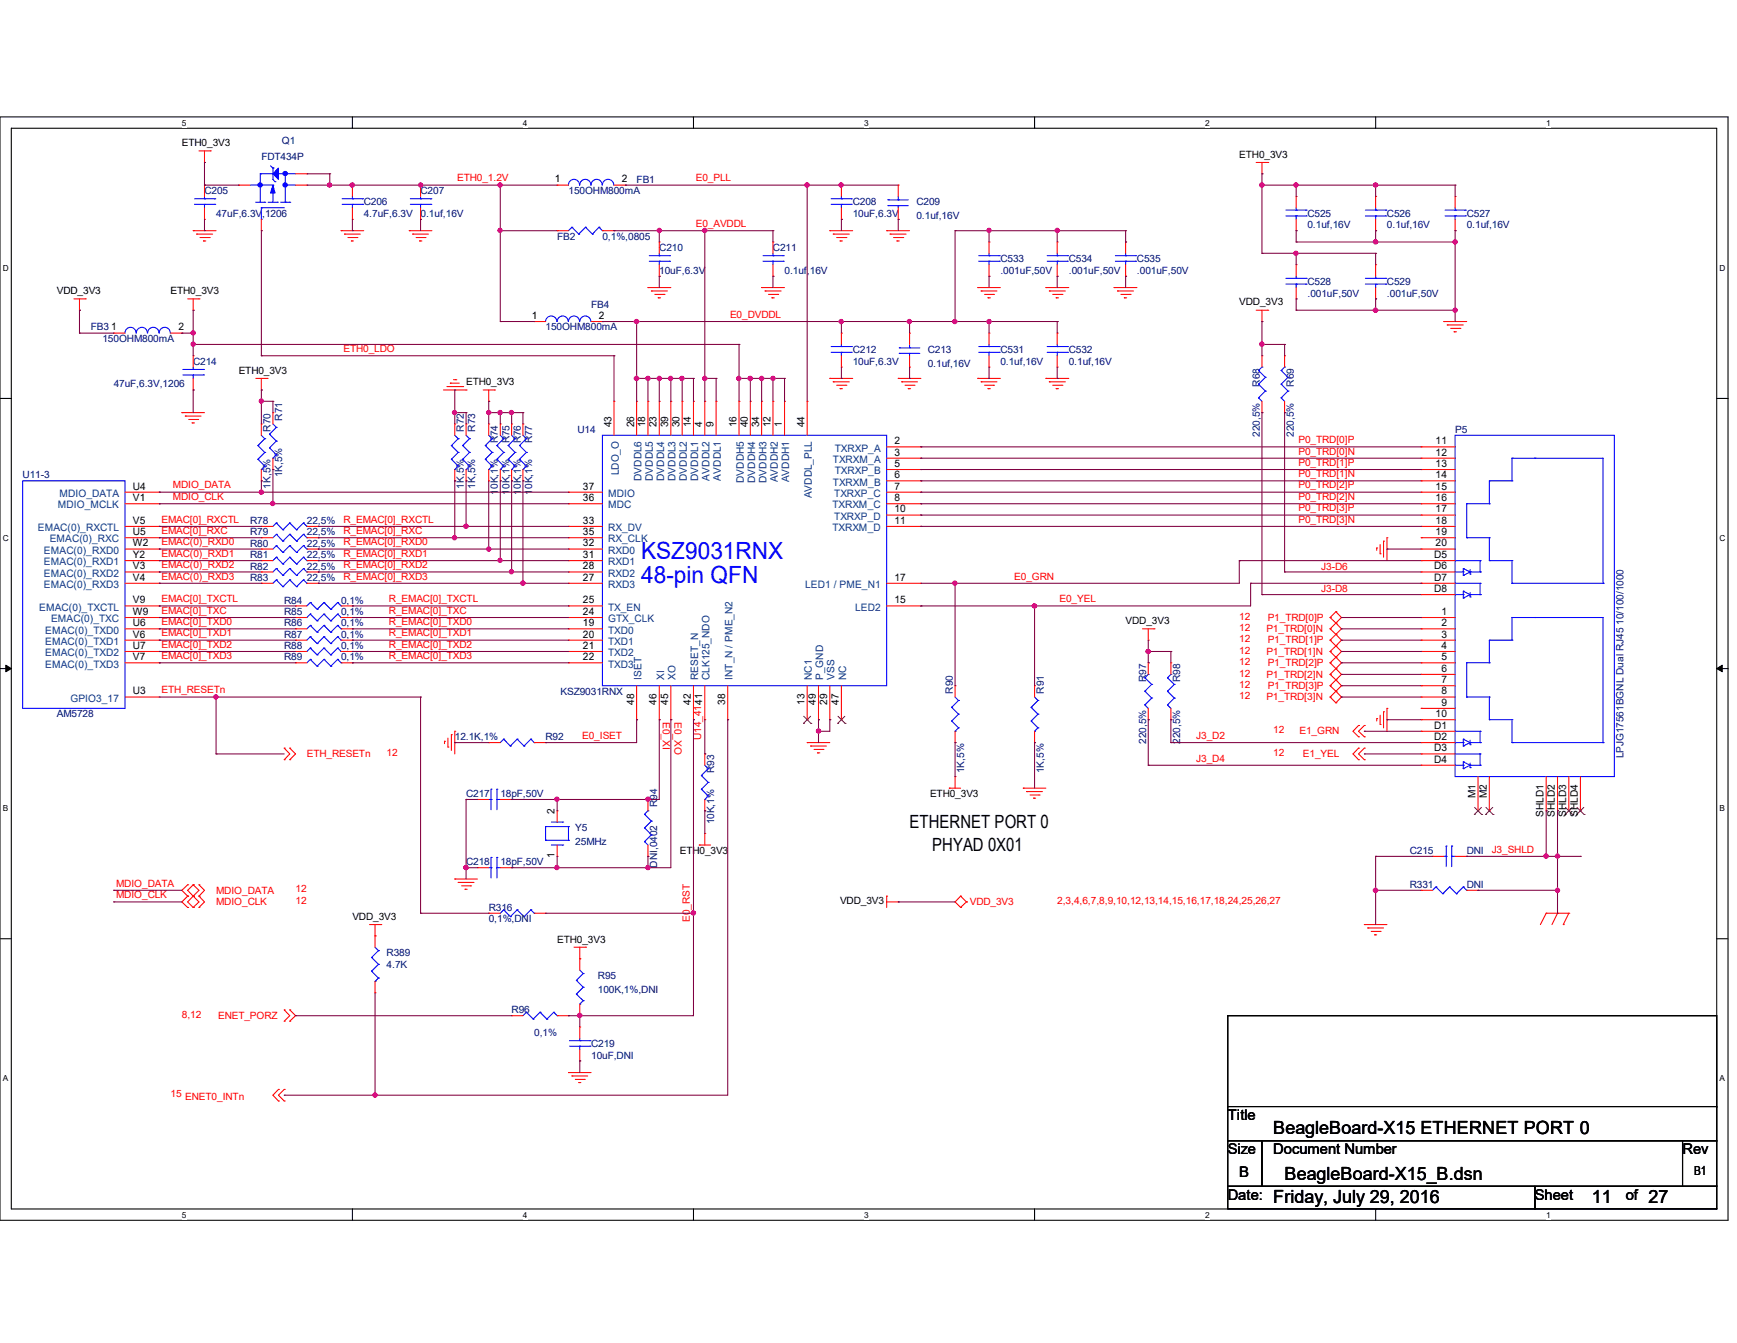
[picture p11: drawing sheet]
<svg xmlns="http://www.w3.org/2000/svg" width="279mm" height="216mm" viewBox="0 0 279 216" stroke-linecap="round" stroke-linejoin="round" font-family="sans-serif">
<defs><g id="words">
<g font-size="3.8" fill="#00f">
<text x="103.1" y="89.8">KSZ9031RNX</text>
<text x="103.1" y="93.8">48-pin QFN</text>
</g>
<g font-size="2.9">
<text x="146.3" y="133.1">ETHERNET PORT 0</text>
<text x="149.9" y="136.7">PHYAD 0X01</text>
<text x="204.8" y="182.3">BeagleBoard-X15 ETHERNET PORT 0</text>
<text x="206.6" y="189.7">BeagleBoard-X15_B.dsn</text>
<text x="204.8" y="193.3">Friday, July 29, 2016</text>
<text x="256" y="193.3">11</text>
<text x="265.2" y="193.3">27</text>
</g>
<g font-size="2.4">
<text x="197.5" y="180.1">Title</text>
<text x="197.5" y="185.6">Size</text>
<text x="204.8" y="185.6">Document Number</text>
<text x="270.6" y="185.6">Rev</text>
<text x="199.3" y="189.2">B</text>
<text x="197.5" y="192.9">Date:</text>
<text x="246.9" y="192.9">Sheet</text>
<text x="261.5" y="192.9">of</text>
</g>
<text font-size="2" x="272.5" y="188.9">B1</text>
<g font-size="1.7">
<text x="89.2" y="29.3">1</text>
<text x="100" y="29.3">2</text>
<text x="17.9" y="53.1">1</text>
<text x="28.7" y="53.1">2</text>
<text x="85.6" y="51.3">1</text>
<text x="96.3" y="51.3">2</text>
<text x="98.3" y="68.7" transform="rotate(-90 98.3 68.7)">43</text>
<text x="102" y="68.7" transform="rotate(-90 102 68.7)">26</text>
<text x="103.8" y="68.7" transform="rotate(-90 103.8 68.7)">18</text>
<text x="105.6" y="68.7" transform="rotate(-90 105.6 68.7)">23</text>
<text x="107.5" y="68.7" transform="rotate(-90 107.5 68.7)">39</text>
<text x="109.3" y="68.7" transform="rotate(-90 109.3 68.7)">30</text>
<text x="111.1" y="68.7" transform="rotate(-90 111.1 68.7)">14</text>
<text x="112.9" y="68.7" transform="rotate(-90 112.9 68.7)">4</text>
<text x="114.8" y="68.7" transform="rotate(-90 114.8 68.7)">9</text>
<text x="118.4" y="68.7" transform="rotate(-90 118.4 68.7)">16</text>
<text x="120.3" y="68.7" transform="rotate(-90 120.3 68.7)">40</text>
<text x="122.1" y="68.7" transform="rotate(-90 122.1 68.7)">34</text>
<text x="123.9" y="68.7" transform="rotate(-90 123.9 68.7)">12</text>
<text x="125.8" y="68.7" transform="rotate(-90 125.8 68.7)">1</text>
<text x="129.4" y="68.7" transform="rotate(-90 129.4 68.7)">44</text>
<text x="143.9" y="71.4">2</text>
<text x="230.9" y="71.4">11</text>
<text x="143.9" y="73.2">3</text>
<text x="143.9" y="75.1">5</text>
<text x="143.9" y="76.9">6</text>
<text x="230.9" y="76.9">14</text>
<text x="230.9" y="75.1">13</text>
<text x="230.9" y="73.2">12</text>
<text x="21.4" y="80.6">V1</text>
<text x="21.4" y="78.7">U4</text>
<text x="93.8" y="80.6">36</text>
<text x="93.8" y="78.7">37</text>
<text x="143.9" y="78.7">7</text>
<text x="143.9" y="80.6">8</text>
<text x="143.9" y="82.4">10</text>
<text x="230.9" y="82.4">17</text>
<text x="230.9" y="80.6">16</text>
<text x="230.9" y="78.7">15</text>
<text x="21.4" y="87.8">W2</text>
<text x="21.4" y="89.7">Y2</text>
<text x="21.4" y="84.2">V5</text>
<text x="21.4" y="86">U5</text>
<text x="93.8" y="89.7">31</text>
<text x="93.8" y="87.8">32</text>
<text x="93.8" y="84.2">33</text>
<text x="93.8" y="86">35</text>
<text x="143.9" y="84.2">11</text>
<text x="230.7" y="89.7">D5</text>
<text x="230.9" y="87.8">20</text>
<text x="230.9" y="86">19</text>
<text x="230.9" y="84.2">18</text>
<text x="21.4" y="91.5">V3</text>
<text x="21.4" y="93.3">V4</text>
<text x="93.8" y="93.3">27</text>
<text x="93.8" y="91.5">28</text>
<text x="143.9" y="93.3">17</text>
<text x="230.7" y="91.5">D6</text>
<text x="230.7" y="93.3">D7</text>
<text x="230.7" y="95.2">D8</text>
<text x="21.4" y="100.7">U6</text>
<text x="21.4" y="97">V9</text>
<text x="21.4" y="98.8">W9</text>
<text x="93.8" y="100.7">19</text>
<text x="93.8" y="98.8">24</text>
<text x="93.8" y="97">25</text>
<text x="143.9" y="97">15</text>
<text x="231.9" y="98.8">1</text>
<text x="231.9" y="100.7">2</text>
<text x="21.4" y="104.3">U7</text>
<text x="21.4" y="106.1">V7</text>
<text x="21.4" y="102.5">V6</text>
<text x="93.8" y="102.5">20</text>
<text x="93.8" y="104.3">21</text>
<text x="93.8" y="106.1">22</text>
<text x="231.9" y="102.5">3</text>
<text x="231.9" y="104.3">4</text>
<text x="231.9" y="106.1">5</text>
<text x="231.9" y="108">6</text>
<text x="21.4" y="111.6">U3</text>
<text x="102" y="113.3" transform="rotate(-90 102 113.3)">48</text>
<text x="105.6" y="113.3" transform="rotate(-90 105.6 113.3)">46</text>
<text x="107.5" y="113.3" transform="rotate(-90 107.5 113.3)">45</text>
<text x="111.1" y="113.3" transform="rotate(-90 111.1 113.3)">42</text>
<text x="116.6" y="113.3" transform="rotate(-90 116.6 113.3)">38</text>
<text x="129.4" y="113.3" transform="rotate(-90 129.4 113.3)">13</text>
<text x="131.2" y="113.3" transform="rotate(-90 131.2 113.3)">49</text>
<text x="133.1" y="113.3" transform="rotate(-90 133.1 113.3)">29</text>
<text x="134.9" y="113.3" transform="rotate(-90 134.9 113.3)">47</text>
<text x="231.9" y="109.8">7</text>
<text x="231.9" y="111.6">8</text>
<text x="231.9" y="113.5">9</text>
<text x="230.7" y="117.1">D1</text>
<text x="230.7" y="119">D2</text>
<text x="230.9" y="115.3">10</text>
<text x="230.7" y="120.8">D3</text>
<text x="230.7" y="122.6">D4</text>
<text x="89.2" y="130.9" transform="rotate(-90 89.2 130.9)">2</text>
<text x="237.3" y="128.4" transform="rotate(-90 237.3 128.4)">M1</text>
<text x="239.1" y="128.4" transform="rotate(-90 239.1 128.4)">M2</text>
<text x="248.3" y="131.4" transform="rotate(-90 248.3 131.4)">SHLD1</text>
<text x="250.1" y="131.4" transform="rotate(-90 250.1 131.4)">SHLD2</text>
<text x="251.9" y="131.4" transform="rotate(-90 251.9 131.4)">SHLD3</text>
<text x="253.8" y="131.4" transform="rotate(-90 253.8 131.4)">SHLD4</text>
<text x="89.2" y="138" transform="rotate(-90 89.2 138)">1</text>
</g>
<g font-size="1.7" fill="#004080">
<text x="99.5" y="76.4" transform="rotate(-90 99.5 76.4)">LDO_O</text>
<text x="103.2" y="77.3" transform="rotate(-90 103.2 77.3)">DVDDL6</text>
<text x="105" y="77.3" transform="rotate(-90 105 77.3)">DVDDL5</text>
<text x="106.8" y="77.3" transform="rotate(-90 106.8 77.3)">DVDDL4</text>
<text x="108.7" y="77.3" transform="rotate(-90 108.7 77.3)">DVDDL3</text>
<text x="110.5" y="77.3" transform="rotate(-90 110.5 77.3)">DVDDL2</text>
<text x="112.3" y="77.3" transform="rotate(-90 112.3 77.3)">DVDDL1</text>
<text x="114.1" y="77.3" transform="rotate(-90 114.1 77.3)">AVDDL2</text>
<text x="116" y="77.3" transform="rotate(-90 116 77.3)">AVDDL1</text>
<text x="119.6" y="77.6" transform="rotate(-90 119.6 77.6)">DVDDH5</text>
<text x="121.5" y="77.6" transform="rotate(-90 121.5 77.6)">DVDDH4</text>
<text x="123.3" y="77.6" transform="rotate(-90 123.3 77.6)">DVDDH3</text>
<text x="125.1" y="77.6" transform="rotate(-90 125.1 77.6)">AVDDH2</text>
<text x="127" y="77.6" transform="rotate(-90 127 77.6)">AVDDH1</text>
<text x="134" y="74.4">TXRXM_A</text>
<text x="134.3" y="72.6">TXRXP_A</text>
<text x="134.3" y="76.2">TXRXP_B</text>
<text x="9.3" y="81.7">MDIO_MCLK</text>
<text x="9.6" y="79.9">MDIO_DATA</text>
<text x="97.8" y="81.7">MDC</text>
<text x="97.8" y="79.9">MDIO</text>
<text x="130.6" y="80.1" transform="rotate(-90 130.6 80.1)">AVDDL_PLL</text>
<text x="133.9" y="81.7">TXRXM_C</text>
<text x="134" y="78.1">TXRXM_B</text>
<text x="134.2" y="79.9">TXRXP_C</text>
<text x="134.2" y="83.6">TXRXP_D</text>
<text x="6.1" y="85.4">EMAC(0)_RXCTL</text>
<text x="7.1" y="89">EMAC(0)_RXD0</text>
<text x="8" y="87.2">EMAC(0)_RXC</text>
<text x="97.8" y="89">RXD0</text>
<text x="97.8" y="85.4">RX_DV</text>
<text x="97.8" y="87.2">RX_CLK</text>
<text x="133.9" y="85.4">TXRXM_D</text>
<text x="7.1" y="90.9">EMAC(0)_RXD1</text>
<text x="7.1" y="92.7">EMAC(0)_RXD2</text>
<text x="7.1" y="94.5">EMAC(0)_RXD3</text>
<text x="97.8" y="94.5">RXD3</text>
<text x="97.8" y="90.9">RXD1</text>
<text x="97.8" y="92.7">RXD2</text>
<text x="129.5" y="94.5">LED1 / PME_N1</text>
<text x="6.3" y="98.2">EMAC(0)_TXCTL</text>
<text x="7.3" y="101.9">EMAC(0)_TXD0</text>
<text x="8.2" y="100">EMAC(0)_TXC</text>
<text x="97.8" y="101.9">TXD0</text>
<text x="97.8" y="100">GTX_CLK</text>
<text x="97.8" y="98.2">TX_EN</text>
<text x="137.5" y="98.2">LED2</text>
<text x="7.3" y="105.5">EMAC(0)_TXD2</text>
<text x="7.3" y="107.3">EMAC(0)_TXD3</text>
<text x="7.3" y="103.7">EMAC(0)_TXD1</text>
<text x="97.8" y="103.7">TXD1</text>
<text x="97.8" y="105.5">TXD2</text>
<text x="97.8" y="107.3">TXD3</text>
<text x="11.3" y="112.8">GPIO3_17</text>
<text x="103.2" y="109.3" transform="rotate(-90 103.2 109.3)">ISET</text>
<text x="106.8" y="109.3" transform="rotate(-90 106.8 109.3)">XI</text>
<text x="108.7" y="109.3" transform="rotate(-90 108.7 109.3)">XO</text>
<text x="112.3" y="109.3" transform="rotate(-90 112.3 109.3)">RESET_N</text>
<text x="114.1" y="109.3" transform="rotate(-90 114.1 109.3)">CLK125_NDO</text>
<text x="117.8" y="109.3" transform="rotate(-90 117.8 109.3)">INT_N / PME_N2</text>
<text x="130.6" y="109.3" transform="rotate(-90 130.6 109.3)">NC1</text>
<text x="132.4" y="109.3" transform="rotate(-90 132.4 109.3)">P_GND</text>
<text x="134.2" y="109.3" transform="rotate(-90 134.2 109.3)">VSS</text>
<text x="136.1" y="109.3" transform="rotate(-90 136.1 109.3)">NC</text>
</g>
<g font-size="1.6">
<text x="29.3" y="23.5">ETH0_3V3</text>
<text x="199.3" y="25.4">ETH0_3V3</text>
<text x="9.1" y="47.3">VDD_3V3</text>
<text x="27.4" y="47.3">ETH0_3V3</text>
<text x="199.3" y="49.1">VDD_3V3</text>
<text x="38.4" y="60.1">ETH0_3V3</text>
<text x="75" y="61.9">ETH0_3V3</text>
<text x="181.1" y="100.3">VDD_3V3</text>
<text x="149.6" y="128.1">ETH0_3V3</text>
<text x="109.3" y="137.3">ETH0_3V3</text>
<text x="56.7" y="147.9">VDD_3V3</text>
<text x="135.1" y="145.3">VDD_3V3</text>
<text x="89.6" y="151.6">ETH0_3V3</text>
</g>
<g font-size="1.6" fill="#000080">
<text x="45.3" y="23.2">Q1</text>
<text x="42" y="25.7">FDT434P</text>
<text x="102.4" y="29.4">FB1</text>
<text x="32.9" y="31.2">C205</text>
<text x="34.8" y="34.8">47uF,6.3V,1206</text>
<text x="58.5" y="33">C206</text>
<text x="58.5" y="34.8">4.7uF,6.3V</text>
<text x="67.6" y="31.2">C207</text>
<text x="67.6" y="34.8">0.1uf,16V</text>
<text x="91.4" y="31.2">150OHM800mA</text>
<text x="137.2" y="33">C208</text>
<text x="137.2" y="34.8">10uF,6.3V</text>
<text x="147.4" y="33">C209</text>
<text x="147.4" y="35.2">0.1uf,16V</text>
<text x="210.3" y="34.8">C525</text>
<text x="223.1" y="34.8">C526</text>
<text x="235.9" y="34.8">C527</text>
<text x="89.6" y="38.5">FB2</text>
<text x="96.9" y="38.5">0,1%,0805</text>
<text x="106" y="40.3">C210</text>
<text x="124.3" y="40.3">C211</text>
<text x="210.3" y="36.7">0.1uf,16V</text>
<text x="223.1" y="36.7">0.1uf,16V</text>
<text x="235.9" y="36.7">0.1uf,16V</text>
<text x="106" y="44">10uF,6.3V</text>
<text x="126.2" y="44">0.1uf,16V</text>
<text x="160.9" y="42.2">C533</text>
<text x="160.9" y="44">.001uF,50V</text>
<text x="171.9" y="42.2">C534</text>
<text x="171.9" y="44">.001uF,50V</text>
<text x="182.9" y="42.2">C535</text>
<text x="182.9" y="44">.001uF,50V</text>
<text x="210.3" y="45.8">C528</text>
<text x="210.3" y="47.7">.001uF,50V</text>
<text x="223.1" y="45.8">C529</text>
<text x="223.1" y="47.7">.001uF,50V</text>
<text x="14.6" y="53.1">FB3</text>
<text x="87.8" y="53.1">150OHM800mA</text>
<text x="95.1" y="49.5">FB4</text>
<text x="16.5" y="55">150OHM800mA</text>
<text x="31.1" y="58.6">C214</text>
<text x="137.2" y="56.8">C212</text>
<text x="137.2" y="58.6">10uF,6.3V</text>
<text x="149.2" y="56.8">C213</text>
<text x="149.2" y="59">0.1uf,16V</text>
<text x="160.9" y="56.8">C531</text>
<text x="160.9" y="58.6">0.1uf,16V</text>
<text x="171.9" y="56.8">C532</text>
<text x="171.9" y="58.6">0.1uf,16V</text>
<text x="18.3" y="62.3">47uF,6.3V,1206</text>
<text x="202.7" y="62.1" transform="rotate(-90 202.7 62.1)">R68</text>
<text x="208.1" y="62.1" transform="rotate(-90 208.1 62.1)">R69</text>
<text x="43.5" y="69.4" transform="rotate(-90 43.5 69.4)">R70</text>
<text x="45.4" y="67.6" transform="rotate(-90 45.4 67.6)">R71</text>
<text x="74.6" y="69.4" transform="rotate(-90 74.6 69.4)">R72</text>
<text x="76.5" y="69.4" transform="rotate(-90 76.5 69.4)">R73</text>
<text x="80.1" y="71.3" transform="rotate(-90 80.1 71.3)">R74</text>
<text x="82" y="71.3" transform="rotate(-90 82 71.3)">R75</text>
<text x="83.8" y="71.3" transform="rotate(-90 83.8 71.3)">R76</text>
<text x="85.6" y="71.3" transform="rotate(-90 85.6 71.3)">R77</text>
<text x="92.9" y="69.6">U14</text>
<text x="202.7" y="70.2" transform="rotate(-90 202.7 70.2)">220,5%</text>
<text x="208.1" y="70.2" transform="rotate(-90 208.1 70.2)">220,5%</text>
<text x="234.1" y="69.6">P5</text>
<text x="3.6" y="76.9">U11-3</text>
<text x="45.4" y="76.7" transform="rotate(-90 45.4 76.7)">1K,5%</text>
<text x="43.5" y="78.6" transform="rotate(-90 43.5 78.6)">1K,5%</text>
<text x="74.6" y="78.6" transform="rotate(-90 74.6 78.6)">1K,5%</text>
<text x="76.5" y="78.6" transform="rotate(-90 76.5 78.6)">1K,5%</text>
<text x="80.1" y="79.5" transform="rotate(-90 80.1 79.5)">10K,1%</text>
<text x="82" y="79.5" transform="rotate(-90 82 79.5)">10K,1%</text>
<text x="83.8" y="79.5" transform="rotate(-90 83.8 79.5)">10K,1%</text>
<text x="85.6" y="79.5" transform="rotate(-90 85.6 79.5)">10K,1%</text>
<text x="40.2" y="84.2">R78</text>
<text x="40.2" y="86.1">R79</text>
<text x="40.2" y="87.9">R80</text>
<text x="40.2" y="89.7">R81</text>
<text x="49.4" y="84.2">22,5%</text>
<text x="49.4" y="86.1">22,5%</text>
<text x="49.4" y="87.9">22,5%</text>
<text x="49.4" y="89.7">22,5%</text>
<text x="40.2" y="91.6">R82</text>
<text x="40.2" y="93.4">R83</text>
<text x="49.4" y="91.6">22,5%</text>
<text x="49.4" y="93.4">22,5%</text>
<text x="45.7" y="97">R84</text>
<text x="45.7" y="98.8">R85</text>
<text x="45.7" y="100.7">R86</text>
<text x="54.9" y="97">0,1%</text>
<text x="54.9" y="98.8">0,1%</text>
<text x="54.9" y="100.7">0,1%</text>
<text x="45.7" y="102.5">R87</text>
<text x="45.7" y="104.4">R88</text>
<text x="45.7" y="106.2">R89</text>
<text x="54.9" y="102.5">0,1%</text>
<text x="54.9" y="104.4">0,1%</text>
<text x="54.9" y="106.2">0,1%</text>
<text x="90.2" y="111.7">KSZ9031RNX</text>
<text x="153.2" y="111.5" transform="rotate(-90 153.2 111.5)">R90</text>
<text x="167.9" y="111.5" transform="rotate(-90 167.9 111.5)">R91</text>
<text x="184.4" y="109.7" transform="rotate(-90 184.4 109.7)">R97</text>
<text x="189.8" y="109.7" transform="rotate(-90 189.8 109.7)">R98</text>
<text x="9.1" y="115.3">AM5728</text>
<text x="73.2" y="119">12.1K,1%</text>
<text x="87.8" y="119">R92</text>
<text x="184.4" y="119.5" transform="rotate(-90 184.4 119.5)">220,5%</text>
<text x="189.8" y="119.5" transform="rotate(-90 189.8 119.5)">220,5%</text>
<text x="114.9" y="124.3" transform="rotate(-90 114.9 124.3)">R93</text>
<text x="155.1" y="124.3" transform="rotate(-90 155.1 124.3)">1K,5%</text>
<text x="167.9" y="124.3" transform="rotate(-90 167.9 124.3)">1K,5%</text>
<text x="261.2" y="121.9" transform="rotate(-90 261.2 121.9)">LPJG17561BGNL Dual RJ45 10/100/1000</text>
<text x="75" y="128.1">C217</text>
<text x="80.5" y="128.1">18pF,50V</text>
<text x="105.7" y="129.8" transform="rotate(-90 105.7 129.8)">R94</text>
<text x="92.5" y="133.6">Y5</text>
<text x="92.5" y="135.8">25MHz</text>
<text x="114.9" y="132.5" transform="rotate(-90 114.9 132.5)">10K,1%</text>
<text x="226.8" y="137.3">C215</text>
<text x="235.9" y="137.3">DNI</text>
<text x="75" y="139.1">C218</text>
<text x="80.5" y="139.1">18pF,50V</text>
<text x="105.7" y="139.5" transform="rotate(-90 105.7 139.5)">DNI,0402</text>
<text x="226.8" y="142.8">R331</text>
<text x="235.9" y="142.8">DNI</text>
<text x="78.6" y="146.4">R316</text>
<text x="78.6" y="148.3">0,1%,DNI</text>
<text x="62.2" y="153.7">R389</text>
<text x="62.2" y="155.6">4.7K</text>
<text x="96.2" y="157.4">R95</text>
<text x="96.2" y="159.6">100K,1%,DNI</text>
<text x="82.3" y="162.9">R96</text>
<text x="85.9" y="166.5">0,1%</text>
<text x="95.1" y="168.4">C219</text>
<text x="95.1" y="170.2">10uF,DNI</text>
</g>
<g font-size="1.6" fill="#f00">
<text x="73.5" y="29.2">ETH0_1.2V</text>
<text x="111.9" y="29.2">E0_PLL</text>
<text x="111.9" y="36.5">E0_AVDDL</text>
<text x="117.4" y="51.1">E0_DVDDL</text>
<text x="55.2" y="56.6">ETH0_LDO</text>
<text x="208.9" y="71.2">P0_TRD[0]P</text>
<text x="208.9" y="73.1">P0_TRD[0]N</text>
<text x="208.9" y="74.9">P0_TRD[1]P</text>
<text x="208.9" y="76.7">P0_TRD[1]N</text>
<text x="27.8" y="78.5">MDIO_DATA</text>
<text x="27.8" y="80.4">MDIO_CLK</text>
<text x="208.9" y="78.5">P0_TRD[2]P</text>
<text x="208.9" y="80.4">P0_TRD[2]N</text>
<text x="208.9" y="82.2">P0_TRD[3]P</text>
<text x="26" y="87.7">EMAC(0)_RXD0</text>
<text x="26" y="89.5">EMAC(0)_RXD1</text>
<text x="26" y="85.9">EMAC[0]_RXC</text>
<text x="26" y="84">EMAC[0]_RXCTL</text>
<text x="55.2" y="85.9">R_EMAC[0]_RXC</text>
<text x="55.2" y="84">R_EMAC[0]_RXCTL</text>
<text x="55.2" y="89.5">R_EMAC[0]_RXD1</text>
<text x="55.2" y="87.7">R_EMAC[0]_RXD0</text>
<text x="208.9" y="84">P0_TRD[3]N</text>
<text x="26" y="91.4">EMAC(0)_RXD2</text>
<text x="26" y="93.2">EMAC(0)_RXD3</text>
<text x="55.2" y="91.4">R_EMAC[0]_RXD2</text>
<text x="55.2" y="93.2">R_EMAC[0]_RXD3</text>
<text x="163.1" y="93.2">E0_GRN</text>
<text x="212.5" y="91.6">J3-D6</text>
<text x="212.5" y="95.2">J3-D8</text>
<text x="26" y="96.8">EMAC[0]_TXCTL</text>
<text x="26" y="98.7">EMAC[0]_TXC</text>
<text x="26" y="100.5">EMAC[0]_TXD0</text>
<text x="62.6" y="96.8">R_EMAC[0]_TXCTL</text>
<text x="62.6" y="100.5">R_EMAC[0]_TXD0</text>
<text x="62.6" y="98.7">R_EMAC[0]_TXC</text>
<text x="170.4" y="96.8">E0_YEL</text>
<text x="199.3" y="99.6">12</text>
<text x="199.3" y="101.4">12</text>
<text x="203.7" y="101.6">P1_TRD[0]N</text>
<text x="203.9" y="99.8">P1_TRD[0]P</text>
<text x="26" y="106">EMAC[0]_TXD3</text>
<text x="26" y="104.1">EMAC[0]_TXD2</text>
<text x="26" y="102.3">EMAC[0]_TXD1</text>
<text x="62.6" y="106">R_EMAC[0]_TXD3</text>
<text x="62.6" y="104.1">R_EMAC[0]_TXD2</text>
<text x="62.6" y="102.3">R_EMAC[0]_TXD1</text>
<text x="199.3" y="103.3">12</text>
<text x="199.3" y="105.1">12</text>
<text x="199.3" y="106.9">12</text>
<text x="203.7" y="105.3">P1_TRD[1]N</text>
<text x="203.9" y="103.4">P1_TRD[1]P</text>
<text x="203.9" y="107.1">P1_TRD[2]P</text>
<text x="26" y="111.5">ETH_RESETn</text>
<text x="199.3" y="108.8">12</text>
<text x="199.3" y="110.6">12</text>
<text x="199.3" y="112.4">12</text>
<text x="203.7" y="108.9">P1_TRD[2]N</text>
<text x="203.7" y="112.6">P1_TRD[3]N</text>
<text x="203.9" y="110.7">P1_TRD[3]P</text>
<text x="93.6" y="118.8">E0_ISET</text>
<text x="106.6" y="116.1" transform="rotate(90 106.6 116.1)">E0_XI</text>
<text x="108.5" y="116.1" transform="rotate(90 108.5 116.1)">E0_XO</text>
<text x="112.8" y="119" transform="rotate(-90 112.8 119)">U14_4141</text>
<text x="192.4" y="118.8">J3_D2</text>
<text x="204.8" y="117.9">12</text>
<text x="209" y="118.1">E1_GRN</text>
<text x="49.4" y="121.7">ETH_RESETn</text>
<text x="62.2" y="121.5">12</text>
<text x="192.4" y="122.4">J3_D4</text>
<text x="204.8" y="121.5">12</text>
<text x="209.6" y="121.7">E1_YEL</text>
<text x="239.9" y="137.1">J3_SHLD</text>
<text x="18.7" y="142.5">MDIO_DATA</text>
<text x="34.8" y="143.7">MDIO_DATA</text>
<text x="47.5" y="143.5">12</text>
<text x="18.7" y="144.4">MDIO_CLK</text>
<text x="34.8" y="145.5">MDIO_CLK</text>
<text x="47.5" y="145.3">12</text>
<text x="111" y="148.2" transform="rotate(-90 111 148.2)">E0_RST</text>
<text x="156" y="145.5">VDD_3V3</text>
<text x="170.1" y="145.3">2,3,4,6,7,8,9,10,12,13,14,15,16,17,18,24,25,26,27</text>
<text x="29.3" y="163.6">8,12</text>
<text x="35.1" y="163.8">ENET_PORZ</text>
<text x="27.4" y="176.4">15 ENET0_INTn</text>
</g>
<g font-size="1.3">
<text x="29.3" y="20.2">5</text>
<text x="84.1" y="20.2">4</text>
<text x="139" y="20.2">3</text>
<text x="193.8" y="20.2">2</text>
<text x="248.7" y="20.2">1</text>
<text x=".5" y="43.5">D</text>
<text x="276.6" y="43.5">D</text>
<text x=".5" y="87">C</text>
<text x="276.6" y="87">C</text>
<text x=".5" y="130.4">B</text>
<text x="276.6" y="130.4">B</text>
<text x=".5" y="173.8">A</text>
<text x="276.6" y="173.8">A</text>
<text x="29.3" y="195.7">5</text>
<text x="84.1" y="195.7">4</text>
<text x="139" y="195.7">3</text>
<text x="193.8" y="195.7">2</text>
<text x="248.7" y="195.7">1</text>
</g>
</g></defs>
<path d="M0 18.8h278v177.4h-278zM1.8 20.6h274.3v173.8h-274.3z" fill="none" stroke="#000" stroke-width=".17"/>
<g fill="#fff">
<path d="M29.3 19h.7v1.5h-.7z"/>
<path d="M29.3 194.6h.7v1.4h-.7z"/>
</g>
<path d="M56.7 18.8v1.8M56.7 194.4v1.8" fill="none" stroke="#000" stroke-width=".17"/>
<g fill="#fff">
<path d="M84.1 19h.7v1.5h-.7z"/>
<path d="M84.1 194.6h.7v1.4h-.7z"/>
</g>
<path d="M111.5 18.8v1.8M111.5 194.4v1.8" fill="none" stroke="#000" stroke-width=".17"/>
<g fill="#fff">
<path d="M139 19h.7v1.5h-.7z"/>
<path d="M139 194.6h.7v1.4h-.7z"/>
</g>
<path d="M166.4 18.8v1.8M166.4 194.4v1.8" fill="none" stroke="#000" stroke-width=".17"/>
<g fill="#fff">
<path d="M193.8 19h.8v1.5h-.8z"/>
<path d="M193.8 194.6h.8v1.4h-.8z"/>
</g>
<path d="M221.3 18.8v1.8M221.3 194.4v1.8" fill="none" stroke="#000" stroke-width=".17"/>
<g fill="#fff">
<path d="M248.7 19h.7v1.5h-.7z"/>
<path d="M248.7 194.6h.7v1.4h-.7z"/>
<path d="M.5 42.3h.9v1.5h-.9z"/>
<path d="M276.6 42.3h.9v1.5h-.9z"/>
<path d="M.5 85.8h.9v1.4h-.9z"/>
<path d="M276.6 85.8h.9v1.4h-.9z"/>
</g>
<path d="M0 64.1h1.8M276.1 64.1h1.9" fill="none" stroke="#000" stroke-width=".17"/>
<g fill="#fff">
<path d="M.5 129.2h.8v1.5h-.8z"/>
<path d="M276.6 129.2h.9v1.5h-.9z"/>
</g>
<path d="M0 107.5h1.8M276.1 107.5h1.9" fill="none" stroke="#000" stroke-width=".17"/>
<path d="M.9 106.9l.9 .6-.9 .5zM276.1 107.5l.9-.6v1.1z" fill="#000" stroke="#000" stroke-width=".16"/>
<g fill="#fff">
<path d="M.5 172.6h.8v1.5h-.8z"/>
<path d="M276.6 172.6h.9v1.5h-.9z"/>
</g>
<path d="M0 150.9h1.8M276.1 150.9h1.9M197.5 163.3h78.6v14.6h-78.6zM197.5 177.9h78.6v5.5h-78.6zM197.5 183.4h5.5v7.3h-5.5zM197.5 190.7h49.4v3.7h-49.4zM203 183.4h67.6v7.3h-67.6zM246.9 190.7h29.2v3.7h-29.2zM270.6 183.4h5.5v7.3h-5.5z" fill="none" stroke="#000" stroke-width=".17"/>
<g fill="none" stroke="#f00" stroke-width=".17">
<path d="M31.1 37.1h.1M31.1 37.1h3.7M31.6 37.6h.1M31.6 37.6h2.6M32 24.3h1.8M32.2 38.2h1.5M32.7 38.7h.1M32.7 38.7h.4M32.9 26.1h.1M32.9 29.8h.1M32.9 35.3h.1M32.9 24.3v1.8"/>
<path d="M32.9 29.8v1.8M32.9 33.4v1.9M33.7 38.2h.1M33.8 24.3h.1M38.4 29.8h.1M38.4 29.8h1.8M42 37.1h.1M42 35.3v1.8M47.5 29.8h1.9M47.5 27.9h1.9M49.4 29.8h.1M49.4 27.9h.1"/>
<path d="M54.9 37.1h.1M54.9 37.1h3.6M55.4 37.6h.1M55.4 37.6h2.6M56 38.2h1.4M56.5 38.7h.1M56.5 38.7h.4M56.7 29.8h.1M56.7 35.3h.1M56.7 29.8v1.8M56.7 33.4v1.9M57.4 38.2h.1"/>
<path d="M65.8 37.1h.1M65.8 37.1h3.7M66.4 37.6h.1M66.4 37.6h2.5M66.9 38.2h1.5M67.5 38.7h.1M67.5 38.7h.4M67.6 29.8h.1M67.6 35.3h.1M67.6 29.8v1.8M67.6 33.4v1.9M68.4 38.2h.1"/>
<path d="M89.6 37.1h.1M89.6 29.8h.1M89.6 37.1h1.8M89.6 29.8h1.8M96.9 37.1h1.9M98.8 37.1h.1M98.8 29.8h1.8M100.6 29.8h.1M106 38.9h.1M106 38.9v1.8M124.3 38.9h.1M124.3 38.9v1.8"/>
<path d="M133.5 37.1h.1M133.5 37.1h3.7M134 37.6h.1M134 37.6h2.6M134.6 38.2h1.5M135.1 38.7h.1M135.1 38.7h.4M135.3 29.8h.1M135.3 35.3h.1M135.3 29.8v1.8M135.3 33.4v1.9M136.1 38.2h.1"/>
<path d="M142.6 37.1h.1M142.6 37.1h3.7M143.2 37.6h.1M143.2 37.6h2.6M143.7 38.2h1.5M144.3 38.7h.1M144.3 38.7h.4M144.5 35.3h.1M144.5 29.8h.1M144.5 29.8v1.8M144.5 33.4v1.9M145.2 38.2h.1"/>
<path d="M159.1 38.9h.1M159.1 38.9v1.8M170.1 38.9h.1M170.1 38.9v1.8M181.1 38.9h.1M181.1 38.9v1.8M202.1 26.1h1.8M203 27.9h.1M203 26.1v1.8M203.9 26.1h.1M208.5 31.6h.1M208.5 37.1h.1"/>
<path d="M208.5 31.6v1.8M208.5 35.3v1.8M221.3 31.6h.1M221.3 37.1h.1M221.3 31.6v1.8M221.3 35.3v1.8M234.1 31.6h.1M234.1 37.1h.1M234.1 31.6v1.8M234.1 35.3v1.8M11.9 48h1.8M12.8 49.9h.1"/>
<path d="M12.8 48v1.9M13.7 48h.1M18.3 53.6h.1M18.3 53.6h1.8M27.4 53.6h1.9M29.3 53.6h.1M30.2 48h1.8M31.1 49.9h.1M31.1 57.2h.1M31.1 48v1.9M31.1 57.2v1.8M32 48h.1"/>
<path d="M85.9 51.7h.1M85.9 51.7h1.9M95.1 51.7h1.8M96.9 51.7h.1M104.2 46.2h.1M104.2 46.2h3.7M104.8 46.8h.1M104.8 46.8h2.6M105.3 47.3h1.5M105.9 47.9h.1M105.9 47.9h.4M106 44.4h.1"/>
<path d="M106 42.5v1.9M106.8 47.3h.1M122.5 46.2h.1M122.5 46.2h3.7M123.1 46.8h.1M123.1 46.8h2.5M123.6 47.3h1.5M124.2 47.9h.1M124.2 47.9h.3M124.3 44.4h.1M124.3 42.5v1.9M125.1 47.3h.1"/>
<path d="M135.3 53.6h.1M135.3 59h.1M135.3 53.6v1.8M135.3 57.2v1.8M146.3 59h.1M146.3 53.6h.1M146.3 53.6v1.8M146.3 57.2v1.8M157.3 46.2h.1M157.3 46.2h3.6M157.8 46.8h.1M157.8 46.8h2.6"/>
<path d="M158.4 47.3h1.4M158.9 47.9h.1M158.9 47.9h.4M159.1 53.6h.1M159.1 59h.1M159.1 44.4h.1M159.1 42.5v1.9M159.1 53.6v1.8M159.1 57.2v1.8M159.8 47.3h.1M168.2 46.2h.1M168.2 46.2h3.7"/>
<path d="M168.8 46.8h.1M168.8 46.8h2.6M169.3 47.3h1.5M169.9 47.9h.1M169.9 47.9h.4M170.1 53.6h.1M170.1 59h.1M170.1 44.4h.1M170.1 42.5v1.9M170.1 53.6v1.8M170.1 57.2v1.8M170.8 47.3h.1"/>
<path d="M179.2 46.2h.1M179.2 46.2h3.7M179.7 46.8h.1M179.7 46.8h2.6M180.3 47.3h1.5M180.8 47.9h.1M180.8 47.9h.4M181.1 44.4h.1M181.1 42.5v1.9M181.8 47.3h.1M202.1 49.9h1.8M203 51.7h.1"/>
<path d="M203 57.2h.1M203 49.9v1.8M203 57.2v1.8M203.9 49.9h.1M206.6 57.2h.1M206.6 57.2v1.8M208.5 42.5h.1M208.5 48h.1M208.5 42.5v1.9M208.5 46.2v1.8M221.3 42.5h.1M221.3 48h.1"/>
<path d="M221.3 42.5v1.9M221.3 46.2v1.8M232.2 51.7h.1M232.2 51.7h3.7M232.8 52.2h.1M232.8 52.2h2.6M233.3 52.8h1.5M233.9 53.3h.1M233.9 53.3h.4M234.8 52.8h.1M20.1 79.1h5.5M25.6 79.1h.1"/>
<path d="M29.3 66.3h.1M29.3 66.3h3.6M29.8 66.9h.1M29.8 66.9h2.5M30.4 67.4h1.4M30.9 68h.1M30.9 68h.4M31.1 62.7h.1M31.1 60.8v1.9M31.8 67.4h.1M41.1 60.8h1.9M42 62.7h.1"/>
<path d="M42 68.2h.1M42 77.3h.1M42 60.8v1.9M42 68.2v1.8M42 75.5v1.8M43 60.8h.1M43.9 66.3h.1M43.9 75.5h.1M43.9 66.3v1.9M43.9 73.7v1.8M71.3 62.7h3.7M71.9 62.1h2.5"/>
<path d="M72.4 61.6h.1M72.4 61.6h1.5M72.9 61h.4M73.2 68.2h.1M73.2 77.3h.1M73.2 68.2v1.8M73.2 75.5v1.8M73.3 61h.1M74.4 62.1h.1M75 62.7h.1M75 68.2h.1M75 77.3h.1"/>
<path d="M75 68.2v1.8M75 75.5v1.8M77.7 62.7h1.8M78.6 64.5h.1M78.6 68.2h.1M78.6 77.3h.1M78.6 62.7v1.8M78.6 68.2v1.8M78.6 75.5v1.8M79.5 62.7h.1M80.5 68.2h.1M80.5 77.3h.1"/>
<path d="M80.5 68.2v1.8M80.5 75.5v1.8M82.3 68.2h.1M82.3 77.3h.1M82.3 68.2v1.8M82.3 75.5v1.8M84.1 68.2h.1M84.1 77.3h.1M84.1 68.2v1.8M84.1 75.5v1.8M91.4 79.1h.1M91.4 79.1h5.5"/>
<path d="M98.8 64.5h.1M98.8 64.5v5.5M102.4 64.5h.1M102.4 64.5v5.5M104.2 64.5h.1M104.2 64.5v5.5M106 64.5h.1M106 64.5v5.5M107.9 64.5h.1M107.9 64.5v5.5M109.7 64.5h.1M109.7 64.5v5.5"/>
<path d="M111.5 64.5h.1M111.5 64.5v5.5M113.4 64.5h.1M113.4 64.5v5.5M115.2 64.5h.1M115.2 64.5v5.5M118.9 64.5h.1M118.9 64.5v5.5M120.7 64.5h.1M120.7 64.5v5.5M122.5 64.5h.1M122.5 64.5v5.5"/>
<path d="M124.3 64.5h.1M124.3 64.5v5.5M126.2 64.5h.1M126.2 64.5v5.5M129.8 64.5h.1M129.8 64.5v5.5M133.5 60.8h.1M133.5 60.8h3.7M134 61.4h.1M134 61.4h2.6M134.6 61.9h1.5M135.1 62.5h.1"/>
<path d="M135.1 62.5h.4M136.1 61.9h.1M142.6 79.1h5.5M142.6 77.3h5.5M142.6 75.5h5.5M142.6 73.7h5.5M142.6 71.8h5.5M144.5 60.8h.1M144.5 60.8h3.6M145 61.4h.1M145 61.4h2.6M145.6 61.9h1.4"/>
<path d="M146.1 62.5h.1M146.1 62.5h.4M147 61.9h.1M148.1 71.8h.1M148.1 73.7h.1M148.1 75.5h.1M148.1 77.3h.1M148.1 79.1h.1M157.3 60.8h.1M157.3 60.8h3.6M157.8 61.4h.1M157.8 61.4h2.6"/>
<path d="M158.4 61.9h1.4M158.9 62.5h.1M158.9 62.5h.4M159.8 61.9h.1M168.2 60.8h.1M168.2 60.8h3.7M168.8 61.4h.1M168.8 61.4h2.6M169.3 61.9h1.5M169.9 62.5h.1M169.9 62.5h.4M170.8 61.9h.1"/>
<path d="M203 66.3h.1M203 64.5v1.8M206.6 66.3h.1M206.6 64.5v1.8M228.6 79.1h.1M228.6 77.3h.1M228.6 75.5h.1M228.6 73.7h.1M228.6 71.8h.1M228.6 79.1h5.5M228.6 77.3h5.5M228.6 75.5h5.5"/>
<path d="M228.6 73.7h5.5M228.6 71.8h5.5M20.1 84.6h5.5M20.1 99.3h5.5M20.1 88.3h5.5M20.1 86.4h5.5M20.1 81h5.5M20.1 90.1h5.5M20.1 91.9h5.5M20.1 93.8h5.5M20.1 97.4h5.5M25.6 88.3h.1"/>
<path d="M25.6 90.1h.1M25.6 97.4h.1M25.6 81h.1M25.6 91.9h.1M25.6 93.8h.1M25.6 99.3h.1M25.6 84.6h.1M25.6 86.4h.1M42 84.6h.1M42 86.4h.1M42 88.3h.1M42 90.1h.1"/>
<path d="M42 91.9h.1M42 93.8h.1M42 84.6h1.9M42 88.3h1.9M42 86.4h1.9M42 90.1h1.9M42 91.9h1.9M42 93.8h1.9M47.5 97.4h.1M47.5 99.3h.1M47.5 99.3h1.9M47.5 97.4h1.9"/>
<path d="M49.4 84.6h1.8M49.4 88.3h1.8M49.4 86.4h1.8M49.4 90.1h1.8M49.4 91.9h1.8M49.4 93.8h1.8M51.2 84.6h.1M51.2 86.4h.1M51.2 88.3h.1M51.2 90.1h.1M51.2 91.9h.1M51.2 93.8h.1"/>
<path d="M54.9 99.3h1.8M54.9 97.4h1.8M56.7 97.4h.1M56.7 99.3h.1M91.4 99.3h.1M91.4 97.4h.1M91.4 93.8h.1M91.4 90.1h.1M91.4 88.3h.1M91.4 84.6h.1M91.4 86.4h.1M91.4 81h.1"/>
<path d="M91.4 91.9h.1M91.4 84.6h5.5M91.4 99.3h5.5M91.4 88.3h5.5M91.4 86.4h5.5M91.4 81h5.5M91.4 90.1h5.5M91.4 91.9h5.5M91.4 93.8h5.5M91.4 97.4h5.5M142.6 84.6h5.5M142.6 82.8h5.5"/>
<path d="M142.6 81h5.5M142.6 93.8h5.5M142.6 97.4h5.5M148.1 97.4h.1M148.1 93.8h.1M148.1 81h.1M148.1 82.8h.1M148.1 84.6h.1M214 99.3h.1M214 99.3l.9 .9M214.9 98.3h.1M214.9 98.3l.9 1-1.8 1.8"/>
<path d="M214.9 98.3l-.9 1M221.4 88.1h.1M221.4 88.1v.4M222 89h.1M222 87.5v1.5M222.5 87h.1M222.5 87v2.6M223.1 86.4h.1M223.1 86.4v3.7M228.6 99.3h.1M228.6 88.3h.1M228.6 86.4h.1"/>
<path d="M228.6 84.6h.1M228.6 82.8h.1M228.6 81h.1M228.6 90.1h.1M228.6 91.9h.1M228.6 93.8h.1M228.6 95.6h.1M228.6 84.6h5.5M228.6 99.3h5.5M228.6 88.3h5.5M228.6 86.4h5.5M228.6 82.8h5.5"/>
<path d="M228.6 81h5.5M228.6 90.1h5.5M228.6 91.9h5.5M228.6 93.8h5.5M228.6 95.6h5.5M20.1 101.1h5.5M20.1 102.9h5.5M20.1 104.7h5.5M20.1 106.6h5.5M20.1 112.1h5.5M25.6 101.1h.1M25.6 104.7h.1"/>
<path d="M25.6 112.1h.1M25.6 106.6h.1M25.6 102.9h.1M47.5 101.1h.1M47.5 102.9h.1M47.5 104.7h.1M47.5 106.6h.1M47.5 101.1h1.9M47.5 102.9h1.9M47.5 104.7h1.9M47.5 106.6h1.9M54.9 101.1h1.8"/>
<path d="M54.9 102.9h1.8M54.9 104.7h1.8M54.9 106.6h1.8M56.7 101.1h.1M56.7 102.9h.1M56.7 104.7h.1M56.7 106.6h.1M71.5 119.2h.1M71.5 119.2v.3M72.1 118.7v1.4M72.6 118.1h.1M72.6 118.1v2.5"/>
<path d="M73.2 117.6h.1M73.2 117.6v3.6M78.6 119.4h.1M78.6 119.4h1.9M85.9 119.4h1.9M87.8 119.4h.1M91.4 101.1h.1M91.4 102.9h.1M91.4 104.7h.1M91.4 106.6h.1M91.4 101.1h5.5M91.4 102.9h5.5"/>
<path d="M91.4 104.7h5.5M91.4 106.6h5.5M102.4 115.7h.1M102.4 110.2v5.5M106 115.7h.1M106 110.2v5.5M107.9 115.7h.1M107.9 110.2v5.5M111.5 115.7h.1M111.5 110.2v5.5M113.4 115.7h.1M113.4 110.2v5.5"/>
<path d="M117.1 115.7h.1M117.1 110.2v5.5M129.8 119.4h.1M129.8 115.7h.1M129.8 119.4h3.7M129.8 110.2v5.5M130.4 119.9h.1M130.4 119.9h2.5M131.7 115.7h.1M131.7 110.2v5.5M133.5 115.7h.1M133.5 110.2v5.5"/>
<path d="M135.3 115.7h.1M135.3 110.2v5.5M153.6 110.2h.1M153.6 119.4h.1M153.6 110.2v1.9M153.6 117.6v1.8M166.4 110.2h.1M166.4 119.4h.1M166.4 110.2v1.9M166.4 117.6v1.8M183.8 101.1h1.8M184.7 102.9h.1"/>
<path d="M184.7 115.7h.1M184.7 106.6h.1M184.7 101.1v1.8M184.7 106.6v1.8M184.7 113.9v1.8M185.6 101.1h.1M188.3 115.7h.1M188.3 106.6h.1M188.3 106.6v1.8M188.3 113.9v1.8M214 101.1h.1M214 102.9h.1"/>
<path d="M214 104.7h.1M214 106.6h.1M214 108.4h.1M214 110.2h.1M214 112.1h.1M214 101.1l.9 .9M214 102.9l1.8 1.8-.9 1M214 104.7l1.8 1.9-.9 .9M214 106.6l.9 .9M214 108.4l.9 .9M214 110.2l.9 .9M214 112.1l.9 .9"/>
<path d="M214.9 100.2h.1M214.9 102h.1M214.9 103.8h.1M214.9 105.7h.1M214.9 107.5h.1M214.9 109.3h.1M214.9 111.1h.1M214.9 113h.1M214.9 100.2l.9 .9-1.8 1.8M214.9 102l.9 .9-.9 .9M214.9 103.8l-.9 .9M214.9 105.7l-.9 .9"/>
<path d="M214.9 107.5l.9 .9-1.8 1.8M214.9 107.5l-.9 .9M214.9 109.3l.9 .9-1.8 1.9M214.9 111.1l.9 1-.9 .9M218.5 116.6h.1M218.5 118.4h.1M218.5 116.6l-.9 1 .9 .8M219.5 116.6h.1M219.5 118.4h.1M219.5 116.6l-1 1 1 .8M221.4 115.5h.1M221.4 115.5v.4"/>
<path d="M222 116.5h.1M222 115v1.5M222.5 114.4h.1M222.5 114.4v2.6M223.1 113.9h.1M223.1 113.9v3.7M228.6 101.1h.1M228.6 102.9h.1M228.6 104.7h.1M228.6 106.6h.1M228.6 108.4h.1M228.6 110.2h.1"/>
<path d="M228.6 112.1h.1M228.6 113.9h.1M228.6 115.7h.1M228.6 117.6h.1M228.6 119.4h.1M228.6 119.4h5.5M228.6 101.1h5.5M228.6 102.9h5.5M228.6 104.7h5.5M228.6 106.6h5.5M228.6 108.4h5.5M228.6 110.2h5.5"/>
<path d="M228.6 112.1h5.5M228.6 113.9h5.5M228.6 115.7h5.5M228.6 117.6h5.5M45.7 120.3h.1M45.7 122.1h.1M45.7 120.3l.9 .9-.9 .9M46.6 120.3h.1M46.6 122.1h.1M46.6 120.3l.9 .9-.9 .9M72.1 120.1h.1M76.8 139.5h.1"/>
<path d="M76.8 128.5h.1M76.8 139.5h1.8M76.8 128.5h1.8M80.5 139.5h1.8M80.5 128.5h1.8M82.3 139.5h.1M82.3 128.5h.1M89.6 137.7h.1M89.6 130.3h.1M89.6 130.3v1.9M89.6 135.8v1.9M104.2 137.7h.1"/>
<path d="M104.2 128.5h.1M104.2 128.5v1.8M104.2 135.8v1.9M112.5 135.8h.1M112.5 135.8h1.8M113.4 134h.1M113.4 121.2h.1M113.4 130.3h.1M113.4 121.2v1.8M113.4 128.5v1.8M113.4 134v1.8M130.9 120.5h1.5"/>
<path d="M131.5 121h.1M131.5 121h.4M132.4 120.5h.1M152.7 126.7h.1M152.7 126.7h1.8M153.6 124.8h.1M153.6 124.8v1.9M164.6 126.7h.1M164.6 126.7h3.6M165.1 127.3h.1M165.1 127.3h2.6M165.7 127.8h1.4"/>
<path d="M166.2 128.3h.1M166.2 128.3h.4M167.1 127.8h.1M218.5 120.3h.1M218.5 122.1h.1M218.5 120.3l-.9 .9 .9 .9M219.5 120.3h.1M219.5 122.1h.1M219.5 120.3l-1 .9 1 .9M228.6 121.2h.1M228.6 123h.1M228.6 121.2h5.5"/>
<path d="M228.6 123h5.5M230.4 137.7h.1M230.4 137.7h1.8M234.1 137.7h1.8M235.9 137.7h.1M237.7 130.3h.1M237.7 124.8v5.5M239.6 130.3h.1M239.6 124.8v5.5M248.7 130.3h.1M248.7 124.8v5.5M250.5 130.3h.1"/>
<path d="M250.5 124.8v5.5M252.3 130.3h.1M252.3 124.8v5.5M254.2 130.3h.1M254.2 124.8v5.5M30.2 142.2h.1M30.2 144.1h.1M30.2 145.9h.1M30.2 142.2l-.9 .9 .9 1M30.2 144.1l-.9 .9 .9 .9M31.1 144.1h.1M31.1 142.2h.1"/>
<path d="M31.1 145.9h.1M31.1 142.2l.9 .9-.9 1M31.1 142.2l-.9 .9 .9 1M31.1 144.1l.9 .9-.9 .9M31.1 144.1l-.9 .9 .9 .9M32 142.2h.1M32 144.1h.1M32 145.9h.1M32 142.2l.9 .9-.9 1M32 144.1l.9 .9-.9 .9M59.4 148.6h1.9M60.3 150.5h.1"/>
<path d="M60.3 159.6h.1M60.3 148.6v3.7M60.3 157.8v1.8M61.3 148.6h.1M73.2 141.3h.1M73.2 141.3h3.6M73.7 141.9h.1M73.7 141.9h2.5M74.3 142.4h1.4M74.8 143h.1M74.8 143h.3M75.7 142.4h.1"/>
<path d="M78.6 146.8h.1M78.6 146.8h1.9M85.9 146.8h1.9M87.8 146.8h.1M92.3 152.3h1.9M93.3 154.1h.1M93.3 152.3v3.7M94.2 152.3h.1M142.6 144.1h.1M142.6 145h1.9M142.6 144.1v1.8M144.5 145h.1"/>
<path d="M154.5 144.1h.1M154.5 145.9h.1M154.5 144.1l-.9 .9 .9 .9M154.5 144.1l.9 .9M155.4 145h.1M155.4 145l-.9 .9M219.5 148.6h.1M219.5 148.6h3.6M220 149.2h.1M220 149.2h2.5M220.6 149.7h1.4M221.1 150.3h.1"/>
<path d="M221.1 150.3h.3M222 149.7h.1M228.6 143.1h.1M228.6 143.1h1.8M235.9 143.1h1.8M237.7 143.1h.1M248.7 146.8h.1M248.7 146.8l-.9 1.8M248.7 146.8h3.6M250.5 146.8h.1M250.5 146.8l-.9 1.8M251.5 148.6h.1"/>
<path d="M252.3 146.8h.1M252.3 146.8l-.8 1.8M44.8 175.1h.1M44.8 177h.1M44.8 175.1l-.9 1 .9 .9M45.7 175.1h.1M45.7 177h.1M45.7 164.2h.1M45.7 162.3h.1M45.7 175.1l-.9 1 .9 .9M45.7 162.3l.9 1-.9 .9M46.6 162.3h.1"/>
<path d="M46.6 164.2h.1M46.6 162.3l.9 1-.9 .9M82.3 163.3h.1M82.3 163.3h1.8M89.6 163.3h1.8M91.4 172.4h.1M91.4 163.3h.1M91.4 172.4h3.7M92 173h.1M92 173h2.5M92.5 173.5h1.5M93.1 174h.1"/>
<path d="M93.1 174h.3M93.3 165.1h.1M93.3 170.6h.1M93.3 163.3h.1M93.3 161.4v1.9M93.3 165.1v1.8M93.3 168.7v1.9M94 173.5h.1"/>
</g>
<g fill="none" stroke="#00f" stroke-width=".17">
<path d="M31.3 32.9h3.2M31.3 32h3.2M32.9 32h.1M32.9 32.9h.1M32.9 31.6v.4M32.9 32.9v.5M34.5 32.9h.1M34.5 32h.1M40.2 29.8h3.7M41.1 32.5h1.5M41.9 27.9h.1M41.9 29.8h.1"/>
<path d="M41.9 27.9v4.6M41.9 27.9h2M42 33.4h.1M42 35.3h.1M42 33.4h3.7M42 33.4v1.9M42.6 32.5h.1M43.1 32.5h1.5M43.5 26.7l.4 .3M43.9 27h.1M43.9 27.9h.1M43.9 29.8h.1"/>
<path d="M43.9 27v1.8l.3 .4M43.9 29.8v2.7M44.2 29.2h.1M44.6 32.5h.1M44.8 27.9h2.7M45.2 32.5h1.4M45.9 27.9h.1M45.9 32.5h.1M45.9 29.8h.1M45.9 27.9v4.6M45.9 29.8h1.6M46.6 32.5h.1"/>
<path d="M55 32.9h3.3M55 32h3.3M56.7 32h.1M56.7 32.9h.1M56.7 31.6v.4M56.7 32.9v.5M58.3 32.9h.1M58.3 32h.1M66 32.9h3.3M66 32h3.3M67.6 32h.1M67.6 32.9h.1"/>
<path d="M67.6 31.6v.4M67.6 32.9v.5M69.3 32.9h.1M69.3 32h.1M92 36.5h.1M92 36.5l-.6 .6M92 36.5l1.1 1.1M93.1 37.6h.1M93.2 29.8a.89 .89 0 0 0-.9-1 .89 .89 0 0 0-.9 1M94.2 36.5h.1M94.2 36.5l-1.1 1.1M94.2 36.5l1.1 1.1"/>
<path d="M95 29.8a.89 .89 0 0 0-.9-1 .89 .89 0 0 0-.8 1M95.3 37.6h.1M96.4 36.5h.1M96.4 36.5l-1.1 1.1M96.4 36.5l.5 .6M96.9 29.8a.89 .89 0 0 0-.9-1 .89 .89 0 0 0-.9 1M96.9 37.1h.1M98.7 29.8a.91 .91 0 0 0-.9-1 .91 .91 0 0 0-.9 1M133.7 32.9h3.2M133.7 32h3.2M135.3 32h.1M135.3 32.9h.1"/>
<path d="M135.3 31.6v.4M135.3 32.9v.5M136.9 32.9h.1M136.9 32h.1M142.8 32.1h.1M142.8 33.1h.1M142.8 32.1h3.3M142.8 33.1h3.3M144.5 33.1h.1M144.5 32.1h.1M144.5 31.6v.5M144.5 33.1v.3"/>
<path d="M206.8 34.7h3.3M206.8 33.8h3.3M208.5 33.8h.1M208.5 34.7h.1M208.5 33.4v.4M208.5 34.7v.6M210.1 34.7h.1M210.1 33.8h.1M219.6 34.7h3.3M219.6 33.8h3.3M221.3 33.8h.1M221.3 34.7h.1"/>
<path d="M221.3 33.4v.4M221.3 34.7v.6M222.9 34.7h.1M222.9 33.8h.1M232.5 34.7h3.2M232.5 33.8h3.2M234.1 33.8h.1M234.1 34.7h.1M234.1 33.4v.4M234.1 34.7v.6M235.7 34.7h.1M235.7 33.8h.1"/>
<path d="M21.9 53.5a.89 .89 0 0 0-.9-.9 .89 .89 0 0 0-.9 1M23.7 53.5a.89 .89 0 0 0-.9-.9 .89 .89 0 0 0-.9 1M25.6 53.5a.91 .91 0 0 0-.9-.9 .91 .91 0 0 0-1 1M27.4 53.5a.89 .89 0 0 0-.9-.9 .89 .89 0 0 0-.9 1M29.4 59.4h3.3M31.1 59.4h.1M31.1 59v.4M32.7 59.4h.1M87.8 51.7a.91 .91 0 0 1 .9-.9 .91 .91 0 0 1 .9 .9M89.6 51.7a.89 .89 0 0 1 .9-.9 .89 .89 0 0 1 .9 .9M91.4 51.7a.89 .89 0 0 1 .9-.9 .89 .89 0 0 1 .9 .9M93.3 51.7a.89 .89 0 0 1 .8-.9 .89 .89 0 0 1 .9 .9"/>
<path d="M104.4 42h3.3M104.4 41.1h3.3M106 41.1h.1M106 42h.1M106 40.7v.4M106 42v.5M107.7 42h.1M107.7 41.1h.1M122.7 42h3.3M122.7 41.1h3.3M124.3 41.1h.1M124.3 42h.1"/>
<path d="M124.3 40.7v.4M124.3 42v.5M126 42h.1M126 41.1h.1M133.7 56.6h3.2M133.7 55.7h3.2M135.3 55.7h.1M135.3 56.6h.1M135.3 55.4v.3M135.3 56.6v.6M136.9 56.6h.1M136.9 55.7h.1"/>
<path d="M144.7 55.9h.1M144.7 56.8h.1M144.7 55.9h3.3M144.7 56.8h3.3M146.3 56.8h.1M146.3 55.9h.1M146.3 55.4v.5M146.3 56.8v.4M157.4 56.6h3.3M157.4 55.7h3.3M157.4 42h3.3M157.4 41.1h3.3"/>
<path d="M159.1 55.7h.1M159.1 56.6h.1M159.1 41.1h.1M159.1 42h.1M159.1 40.7v.4M159.1 42v.5M159.1 55.4v.3M159.1 56.6v.6M160.7 56.6h.1M160.7 55.7h.1M160.7 42h.1M160.7 41.1h.1"/>
<path d="M168.4 56.6h3.3M168.4 55.7h3.3M168.4 42h3.3M168.4 41.1h3.3M170.1 55.7h.1M170.1 56.6h.1M170.1 41.1h.1M170.1 42h.1M170.1 40.7v.4M170.1 42v.5M170.1 55.4v.3M170.1 56.6v.6"/>
<path d="M171.7 56.6h.1M171.7 55.7h.1M171.7 42h.1M171.7 41.1h.1M179.4 42h3.3M179.4 41.1h3.3M181.1 41.1h.1M181.1 42h.1M181.1 40.7v.4M181.1 42v.5M182.7 42h.1M182.7 41.1h.1"/>
<path d="M202.4 59.6h.1M202.4 59.6l1.1 1.1M203 59h.1M203 59l-.6 .6M206.1 59.6h.1M206.1 59.6l1.1 1.1M206.6 59h.1M206.6 59l-.5 .6M206.8 45.7h3.3M206.8 44.7h3.3M208.5 44.7h.1M208.5 45.7h.1"/>
<path d="M208.5 44.4v.3M208.5 45.7v.5M210.1 45.7h.1M210.1 44.7h.1M219.6 45.7h3.3M219.6 44.7h3.3M221.3 44.7h.1M221.3 45.7h.1M221.3 44.4v.3M221.3 45.7v.5M222.9 45.7h.1M222.9 44.7h.1"/>
<path d="M3.6 77.3h16.5v36.6h-16.5zM29.4 60.3h3.3M31.1 60.3h.1M31.1 60.3v.5M32.7 60.3h.1M41.5 71.6h.1M41.5 73.8h.1M41.5 71.6l1.1 1.1M41.5 73.8l1.1 1.1M42 75.5h.1M42 70l.6 .5M42.6 70.5h.1"/>
<path d="M42.6 72.7h.1M42.6 74.9h.1M42.6 70.5l-1.1 1.1M42.6 72.7l-1.1 1.1M42.6 74.9l-.6 .6M43.3 69.8h.1M43.3 72h.1M43.3 69.8l1.1 1.1M43.3 72l1.1 1.1M43.9 73.7h.1M43.9 68.2l.5 .5M44.4 68.7h.1"/>
<path d="M44.4 70.9h.1M44.4 73.1h.1M44.4 70.9l-1.1 1.1M44.4 68.7l-1.1 1.1M44.4 73.1l-.5 .6M72.6 71.6h.1M72.6 73.8h.1M72.6 71.6l1.1 1.1M72.6 73.8l1.1 1.1M73.2 75.5h.1M73.2 70l.5 .5M73.7 70.5h.1"/>
<path d="M73.7 72.7h.1M73.7 74.9h.1M73.7 70.5l-1.1 1.1M73.7 72.7l-1.1 1.1M73.7 74.9l-.5 .6M74.4 71.6h.1M74.4 73.8h.1M74.4 71.6l1.1 1.1M74.4 73.8l1.1 1.1M75 75.5h.1M75 70l.5 .5M75.5 70.5h.1"/>
<path d="M75.5 72.7h.1M75.5 74.9h.1M75.5 70.5l-1.1 1.1M75.5 72.7l-1.1 1.1M75.5 74.9l-.5 .6M78.1 71.6h.1M78.1 73.8h.1M78.1 71.6l1.1 1.1M78.1 73.8l1.1 1.1M78.6 75.5h.1M78.6 70l.6 .5M79.2 70.5h.1"/>
<path d="M79.2 72.7h.1M79.2 74.9h.1M79.2 70.5l-1.1 1.1M79.2 72.7l-1.1 1.1M79.2 74.9l-.6 .6M79.9 71.6h.1M79.9 73.8h.1M79.9 71.6l1.1 1.1M79.9 73.8l1.1 1.1M80.5 75.5h.1M80.5 70l.5 .5M81 70.5h.1"/>
<path d="M81 72.7h.1M81 74.9h.1M81 70.5l-1.1 1.1M81 72.7l-1.1 1.1M81 74.9l-.5 .6M81.7 71.6h.1M81.7 73.8h.1M81.7 71.6l1.1 1.1M81.7 73.8l1.1 1.1M82.3 75.5h.1M82.3 70l.5 .5M82.8 70.5h.1"/>
<path d="M82.8 72.7h.1M82.8 74.9h.1M82.8 70.5l-1.1 1.1M82.8 72.7l-1.1 1.1M82.8 74.9l-.5 .6M83.6 71.6h.1M83.6 73.8h.1M83.6 71.6l1.1 1.1M83.6 73.8l1.1 1.1M84.1 75.5h.1M84.1 70l.6 .5M84.7 70.5h.1"/>
<path d="M84.7 72.7h.1M84.7 74.9h.1M84.7 70.5l-1.1 1.1M84.7 72.7l-1.1 1.1M84.7 74.9l-.6 .6M96.9 70h45.7v40.2h-45.7zM202.4 64h.1M202.4 61.8h.1M202.4 64l.6 .5M202.4 61.8l1.1 1.1M203.5 62.9h.1M203.5 60.7h.1"/>
<path d="M203.5 62.9l-1.1 1.1M203.5 60.7l-1.1 1.1M206.1 64h.1M206.1 61.8h.1M206.1 64l.5 .5M206.1 61.8l1.1 1.1M207.2 62.9h.1M207.2 60.7h.1M207.2 62.9l-1.1 1.1M207.2 60.7l-1.1 1.1M234.1 70h25.6v54.8h-25.6zM239.6 77.3h.1"/>
<path d="M239.6 77.3v3.7M239.6 77.3h3.6M243.2 73.7h.1M243.2 77.3h.1M243.2 73.7h14.7v20.1M243.2 73.7v3.6M246.9 73.7h.1M44.4 84.1h.1M44.4 85.9h.1M44.4 87.7h.1M44.4 89.6h.1M44.4 91.4h.1"/>
<path d="M44.4 93.2h.1M44.4 84.1l-.5 .5M44.4 84.1l1.1 1.1M44.4 85.9l-.5 .5M44.4 85.9l1.1 1.1M44.4 87.7l-.5 .6M44.4 87.7l1.1 1.1M44.4 89.6l-.5 .5M44.4 89.6l1.1 1.1M44.4 91.4l-.5 .5M44.4 91.4l1.1 1.1M44.4 93.2l-.5 .6"/>
<path d="M44.4 93.2l1.1 1.1M45.5 85.2h.1M45.5 87h.1M45.5 88.8h.1M45.5 90.7h.1M45.5 92.5h.1M45.5 94.3h.1M46.6 84.1h.1M46.6 85.9h.1M46.6 87.7h.1M46.6 89.6h.1M46.6 91.4h.1"/>
<path d="M46.6 93.2h.1M46.6 84.1l-1.1 1.1M46.6 84.1l1.1 1.1M46.6 91.4l1.1 1.1M46.6 85.9l-1.1 1.1M46.6 85.9l1.1 1.1M46.6 93.2l1.1 1.1M46.6 87.7l-1.1 1.1M46.6 87.7l1.1 1.1M46.6 89.6l-1.1 1.1M46.6 89.6l1.1 1.1M46.6 91.4l-1.1 1.1"/>
<path d="M46.6 93.2l-1.1 1.1M47.7 85.2h.1M47.7 87h.1M47.7 88.8h.1M47.7 90.7h.1M47.7 92.5h.1M47.7 94.3h.1M48.8 84.1h.1M48.8 85.9h.1M48.8 87.7h.1M48.8 89.6h.1M48.8 91.4h.1"/>
<path d="M48.8 93.2h.1M48.8 84.1l-1.1 1.1M48.8 84.1l.6 .5M48.8 91.4l.6 .5M48.8 85.9l-1.1 1.1M48.8 85.9l.6 .5M48.8 87.7l-1.1 1.1M48.8 87.7l.6 .6M48.8 89.6l-1.1 1.1M48.8 89.6l.6 .5M48.8 91.4l-1.1 1.1M48.8 93.2l-1.1 1.1"/>
<path d="M48.8 93.2l.6 .6M49.4 84.6h.1M49.4 86.4h.1M49.4 88.3h.1M49.4 90.1h.1M49.4 91.9h.1M49.4 93.8h.1M49.9 96.9h.1M49.9 98.7h.1M49.9 96.9l-.5 .5M49.9 96.9l1.1 1.1M49.9 98.7l-.5 .6"/>
<path d="M49.9 98.7l1.1 1.1M51 98h.1M51 99.8h.1M52.1 96.9h.1M52.1 98.7h.1M52.1 96.9l-1.1 1.1M52.1 96.9l1.1 1.1M52.1 98.7l-1.1 1.1M52.1 98.7l1.1 1.1M53.2 98h.1M53.2 99.8h.1M54.3 96.9h.1"/>
<path d="M54.3 98.7h.1M54.3 96.9l-1.1 1.1M54.3 96.9l.6 .5M54.3 98.7l-1.1 1.1M54.3 98.7l.6 .6M54.9 97.4h.1M54.9 99.3h.1M234.1 90.1h4M234.1 93.8h4M234.1 91.9h1.3M234.1 95.6h1.3M235.4 92.5h.1"/>
<path d="M235.4 91.4h.1M235.4 91.9h.1M235.4 95.6h.1M235.4 96.1h.1M235.4 95h.1M235.4 91.4v1.1M235.4 95v1.1M235.4 91.4l1.1 .5M235.4 95l1.1 .6M235.9 86.4h.1M235.9 81h.1M235.9 81v5.4"/>
<path d="M235.9 86.4h3.7M235.9 81h3.7M236.5 91.9h.1M236.5 92.3h.1M236.5 95.6h.1M236.5 96h.1M236.5 91.9h1.6M236.5 91.9l-1.1 .6M236.5 91.6v.7M236.5 95.2v.8M236.5 95.6h1.6M236.5 95.6l-1.1 .5"/>
<path d="M238.1 91.9h.1M238.1 90.1h.1M238.1 93.8h.1M238.1 95.6h.1M238.1 90.1v1.8M238.1 93.8v1.8M239.6 86.4h.1M239.6 90.1h.1M239.6 81h.1M239.6 86.4v3.7M239.6 90.1h3.6M243.2 99.3h.1"/>
<path d="M243.2 90.1h.1M243.2 93.8h.1M243.2 99.3h14.7v20.1M243.2 90.1v3.7M243.2 99.3v3.6M243.2 93.8h14.7M246.9 99.3h.1M257.9 93.8h.1M49.9 100.5h.1M49.9 102.4h.1M49.9 104.2h.1M49.9 106h.1"/>
<path d="M49.9 100.5l-.5 .6M49.9 100.5l1.1 1.1M49.9 102.4l-.5 .5M49.9 102.4l1.1 1.1M49.9 104.2l-.5 .5M49.9 104.2l1.1 1.1M49.9 106l-.5 .6M49.9 106l1.1 1.1M51 101.6h.1M51 103.5h.1M51 105.3h.1M51 107.1h.1"/>
<path d="M52.1 100.5h.1M52.1 102.4h.1M52.1 104.2h.1M52.1 106h.1M52.1 100.5l-1.1 1.1M52.1 100.5l1.1 1.1M52.1 102.4l-1.1 1.1M52.1 102.4l1.1 1.1M52.1 104.2l-1.1 1.1M52.1 104.2l1.1 1.1M52.1 106l-1.1 1.1M52.1 106l1.1 1.1"/>
<path d="M53.2 101.6h.1M53.2 103.5h.1M53.2 105.3h.1M53.2 107.1h.1M54.3 100.5h.1M54.3 102.4h.1M54.3 104.2h.1M54.3 106h.1M54.3 100.5l-1.1 1.1M54.3 100.5l.6 .6M54.3 102.4l-1.1 1.1M54.3 102.4l.6 .5"/>
<path d="M54.3 104.2l-1.1 1.1M54.3 104.2l.6 .5M54.3 106l-1.1 1.1M54.3 106l.6 .6M54.9 101.1h.1M54.9 102.9h.1M54.9 104.7h.1M54.9 106.6h.1M81 118.8h.1M81 118.8l-.5 .6M81 118.8l1.1 1.1M82.1 119.9h.1"/>
<path d="M83.2 118.8h.1M83.2 118.8l-1.1 1.1M83.2 118.8l1.1 1.1M84.3 119.9h.1M85.4 118.8h.1M85.4 118.8l-1.1 1.1M85.4 118.8l.5 .6M85.9 119.4h.1M153.1 113.7h.1M153.1 115.9h.1M153.1 113.7l1.1 1.1M153.1 115.9l1.1 1.1"/>
<path d="M153.6 117.6h.1M153.6 112.1l.6 .5M154.2 112.6h.1M154.2 114.8h.1M154.2 117h.1M154.2 112.6l-1.1 1.1M154.2 114.8l-1.1 1.1M154.2 117l-.6 .6M165.9 113.7h.1M165.9 115.9h.1M165.9 113.7l1.1 1.1M165.9 115.9l1.1 1.1"/>
<path d="M166.4 117.6h.1M166.4 112.1l.6 .5M167 112.6h.1M167 114.8h.1M167 117h.1M167 112.6l-1.1 1.1M167 114.8l-1.1 1.1M167 117l-.6 .6M184.1 113.3h.1M184.1 111.1h.1M184.1 109h.1M184.1 113.3l.6 .6"/>
<path d="M184.1 111.1l1.2 1.1M184.1 109l1.2 1M184.7 108.4h.1M184.7 108.4l-.6 .6M185.3 112.2h.1M185.3 110h.1M185.3 112.2l-1.2 1.1M185.3 110l-1.2 1.1M187.8 113.3h.1M187.8 111.1h.1M187.8 109h.1M187.8 113.3l.5 .6"/>
<path d="M187.8 111.1l1.1 1.1M187.8 109l1.1 1M188.3 108.4h.1M188.3 108.4l-.5 .6M188.9 112.2h.1M188.9 110h.1M188.9 112.2l-1.1 1.1M188.9 110l-1.1 1.1M234.1 119.4h1.3M234.1 117.6h4M235.4 118.8h.1M235.4 119.9h.1"/>
<path d="M235.4 119.4h.1M235.4 118.8v1.1M235.4 118.8l1.1 .6M235.9 106.6h.1M235.9 112.1h.1M235.9 106.6h3.7M235.9 106.6v5.5M235.9 112.1h3.7M236.5 119.4h.1M236.5 119.7h.1M236.5 119.4h1.6M236.5 119v.7"/>
<path d="M236.5 119.4l-1.1 .5M238.1 119.4h.1M238.1 117.6h.1M238.1 117.6v1.8M239.6 102.9h.1M239.6 106.6h.1M239.6 112.1h.1M239.6 115.7h.1M239.6 102.9h3.6M239.6 102.9v3.7M239.6 112.1v3.6M239.6 115.7h3.6"/>
<path d="M243.2 102.9h.1M243.2 115.7h.1M243.2 119.4h.1M243.2 115.7v3.7M243.2 119.4h14.7M257.9 119.4h.1M78.6 139.5h.4M78.6 128.5h.4M79 139.5h.1M79 137.8h.1M79 128.5h.1M79 126.9h.1"/>
<path d="M79 126.9v3.3M79 137.8v3.3M79.9 137.8h.1M79.9 139.5h.1M79.9 126.9h.1M79.9 128.5h.1M79.9 139.5h.6M79.9 126.9v3.3M79.9 137.8v3.3M79.9 128.5h.6M87.8 132.9h.1M87.8 135.1h.1"/>
<path d="M87.8 135.1h3.6M87.8 132.9h3.6M87.8 132.9v2.2M88.7 135.8h1.8M88.7 132.2h1.8M90.5 135.8h.1M90.5 132.2h.1M91.4 135.1h.1M91.4 132.9h.1M91.4 132.9v2.2M103.7 135.3h.1M103.7 133.1h.1"/>
<path d="M103.7 130.9h.1M103.7 135.3l.5 .5M103.7 133.1l1.1 1.1M103.7 130.9l1.1 1.1M104.2 130.3h.1M104.2 130.3l-.5 .6M104.8 134.2h.1M104.8 132h.1M104.8 134.2l-1.1 1.1M104.8 132l-1.1 1.1M112.8 124.7h.1M112.8 126.9h.1"/>
<path d="M112.8 124.7l1.1 1.1M112.8 126.9l1.1 1.1M113.4 128.5h.1M113.4 123l.5 .6M113.9 123.6h.1M113.9 125.8h.1M113.9 128h.1M113.9 123.6l-1.1 1.1M113.9 125.8l-1.1 1.1M113.9 128l-.5 .5M232.2 137.7h.4M232.6 137.7h.1"/>
<path d="M232.6 136h.1M232.6 136v3.3M233.5 136h.1M233.5 137.7h.1M233.5 137.7h.6M233.5 136v3.3M234.1 123h1.3M234.1 121.2h4M235.4 122.5h.1M235.4 123.6h.1M235.4 123h.1M235.4 122.5v1.1"/>
<path d="M235.4 122.5l1.1 .5M236.5 123h.1M236.5 123.4h.1M236.5 122.7v.7M236.5 123h1.6M236.5 123l-1.1 .6M238.1 121.2h.1M238.1 123h.1M238.1 121.2v1.8M59.8 153.9h.1M59.8 156.1h.1M59.8 153.9l1.1 1.1"/>
<path d="M59.8 156.1l1.1 1.1M60.3 157.8h.1M60.3 152.3l.6 .5M60.9 152.8h.1M60.9 155h.1M60.9 157.2h.1M60.9 152.8l-1.1 1.1M60.9 155l-1.1 1.1M60.9 157.2l-.6 .6M81 146.3h.1M81 146.3l-.5 .5M81 146.3l1.1 1.1"/>
<path d="M82.1 147.4h.1M83.2 146.3h.1M83.2 146.3l-1.1 1.1M83.2 146.3l1.1 1.1M84.3 147.4h.1M85.4 146.3h.1M85.4 146.3l-1.1 1.1M85.4 146.3l.5 .5M85.9 146.8h.1M92.7 157.6h.1M92.7 159.8h.1M92.7 157.6l1.1 1.1"/>
<path d="M92.7 159.8l1.1 1.1M93.3 156l.5 .5M93.8 156.5h.1M93.8 158.7h.1M93.8 156.5l-1.1 1.1M93.8 158.7l-1.1 1.1M231 142.6h.1M231 142.6l-.6 .5M231 142.6l1.1 1.1M232.1 143.7h.1M233.2 142.6h.1M233.2 142.6l-1.1 1.1"/>
<path d="M233.2 142.6l1.1 1.1M234.3 143.7h.1M235.4 142.6h.1M235.4 142.6l-1.1 1.1M235.4 142.6l.5 .5M235.9 143.1h.1M84.7 162.7h.1M84.7 162.7l-.6 .6M84.7 162.7l1.1 1.1M85.8 163.8h.1M86.9 162.7h.1M86.9 162.7l-1.1 1.1"/>
<path d="M86.9 162.7l1.1 1.1M88 163.8h.1M89.1 162.7h.1M89.1 162.7l-1.1 1.1M89.1 162.7l.5 .6M89.6 163.3h.1M91.6 168.2h3.3M91.6 167.3h3.3M93.3 167.3h.1M93.3 168.2h.1M93.3 161.4h.1M93.3 166.9v.4"/>
<path d="M93.3 168.2v.5M93.8 160.9h.1M93.8 160.9l-.5 .5M94.9 168.2h.1M94.9 167.3h.1"/>
</g>
<g fill="none" stroke="#804000" stroke-width=".16">
<path d="M129.2 116.3h.1M129.3 115.1l1.1 1.2M130.4 115.1l-1.2 1.2M130.4 116.3h.1M134.7 116.3h.1M134.8 115.1l1.1 1.2M135.9 115.1l-1.2 1.2M135.9 116.3h.1M237.2 130.9h.1M237.2 129.8l1.1 1.1M238.3 129.8l-1.1 1.1M238.3 130.9h.1"/>
<path d="M239 130.9h.1M239 129.8l1.2 1.1M240.1 129.8l-1.1 1.1M240.2 130.9h.1M251.8 130.9h.1M251.8 129.8l1.1 1.1M252.9 129.8l-1.1 1.1M252.9 130.9h.1M253.6 130.9h.1M253.7 129.8l1.1 1.1M254.8 129.8l-1.2 1.1M254.8 130.9h.1"/>
</g>
<g fill="#00f" stroke="#00f" stroke-width=".17">
<path d="M44.8 27v1.8l-.9-.9z"/>
<path d="M43.9 29.8l.3 1.2h-.7z"/>
<circle cx="41.9" cy="29.7" r=".35"/>
<circle cx="45.9" cy="29.7" r=".35"/>
<circle cx="45.9" cy="27.9" r=".35"/>
</g>
<g fill="none" stroke="#800040" stroke-width=".17">
<path d="M32.9 29.8h.1M32.9 26.1h.1M32.9 37.1h.1M32.9 29.8h5.5M32.9 26.1v3.7M32.9 35.3v1.8M42 37.1h.1M42 37.1v20.1M49.4 29.8h40.2M49.4 27.9h3.6M53 29.8h.1M53 27.9h.1"/>
<path d="M53 27.9v1.9M56.7 37.1h.1M56.7 29.8h.1M56.7 35.3v1.8M67.6 35.3h.1M67.6 29.8h.1M67.6 35.3v1.8M80.5 37.1h.1M80.5 29.8h.1M80.5 29.8v21.9M80.5 37.1h9.1M98.8 37.1h.1"/>
<path d="M98.8 37.1h25.5M100.6 29.8h.1M100.6 29.8h43.9M106 37.1h.1M106 37.1v1.8M113.4 37.1h.1M113.4 37.1v27.4M124.3 37.1h.1M124.3 37.1v1.8M129.8 29.8h.1M129.8 29.8v34.7M135.3 29.8h.1"/>
<path d="M135.3 35.3h.1M135.3 35.3v1.8M144.5 35.3h.1M144.5 35.3v1.8M153.6 37.1h.1M153.6 37.1v14.6M153.6 37.1h27.5M159.1 37.1h.1M159.1 37.1v1.8M170.1 37.1h.1M170.1 37.1v1.8M181.1 38.9h.1"/>
<path d="M181.1 37.1h.1M181.1 37.1v1.8M203 27.9h.1M203 29.8h.1M203 29.8h31.1M203 27.9v12.8M208.5 29.8h.1M208.5 37.1h.1M208.5 38.9h.1M208.5 29.8v1.8M208.5 37.1v1.8M208.5 38.9h25.6"/>
<path d="M221.3 29.8h.1M221.3 37.1h.1M221.3 38.9h.1M221.3 29.8v1.8M221.3 37.1v1.8M234.1 29.8h.1M234.1 38.9h.1M234.1 37.1h.1M234.1 29.8v1.8M234.1 37.1v14.6M12.8 53.6h.1M12.8 49.9h.1"/>
<path d="M12.8 53.6h5.5M12.8 49.9v3.7M29.3 53.6h.1M29.3 53.6h1.8M31.1 55.4h.1M31.1 53.6h.1M31.1 49.9h.1M31.1 49.9v7.3M31.1 55.4h87.8M42 57.2h.1M42 57.2h56.8M80.5 51.7h.1"/>
<path d="M80.5 51.7h5.4M96.9 51.7h.1M96.9 51.7h73.2M98.8 57.2h.1M98.8 57.2v7.3M102.4 51.7h.1M102.4 51.7v12.8M106 44.4h.1M106 44.4v1.8M118.9 55.4h.1M118.9 55.4v9.1M124.3 44.4h.1"/>
<path d="M124.3 44.4v1.8M135.3 51.7h.1M135.3 51.7v1.9M135.3 59v1.8M146.3 51.7h.1M146.3 51.7v1.9M146.3 59v1.8M153.6 51.7h.1M159.1 51.7h.1M159.1 44.4h.1M159.1 44.4v1.8M159.1 51.7v1.9"/>
<path d="M159.1 59v1.8M170.1 51.7h.1M170.1 44.4h.1M170.1 44.4v1.8M170.1 51.7v1.9M170.1 59v1.8M181.1 44.4h.1M181.1 44.4v1.8M203 55.4h.1M203 51.7h.1M203 40.7h.1M203 55.4h3.6"/>
<path d="M203 51.7v5.5M203 40.7h18.3M206.6 55.4h.1M206.6 55.4v1.8M208.5 40.7h.1M208.5 49.9h.1M208.5 48h.1M208.5 40.7v1.8M208.5 48v1.9M208.5 49.9h25.6M221.3 40.7h.1M221.3 48h.1"/>
<path d="M221.3 40.7v1.8M221.3 48v1.9M234.1 49.9h.1M25.6 79.1h.1M25.6 79.1h65.8M31.1 62.7h.1M31.1 62.7v3.6M42 77.3h.1M42 64.5h.1M42 62.7h.1M42 79.1h.1M42 62.7v5.5"/>
<path d="M42 77.3v1.8M42 64.5h1.9M43.9 75.5h.1M43.9 64.5h.1M43.9 64.5v1.8M43.9 75.5v5.5M73.2 77.3h.1M73.2 66.3h.1M73.2 62.7h.1M73.2 62.7v5.5M73.2 77.3v9.1M73.2 66.3h1.8"/>
<path d="M75 77.3h.1M75 66.3h.1M75 66.3v1.9M75 77.3v7.3M78.6 66.3h.1M78.6 64.5h.1M78.6 66.3h5.5M78.6 64.5v3.7M78.6 77.3v11M80.5 77.3h.1M80.5 66.3h.1M80.5 66.3v1.9"/>
<path d="M80.5 77.3v12.8M82.3 77.3h.1M82.3 66.3h.1M82.3 66.3v1.9M82.3 77.3v14.6M84.1 77.3h.1M84.1 66.3h.1M84.1 66.3v1.9M84.1 77.3v16.5M102.4 60.8h.1M102.4 60.8h9.1M104.2 60.8h.1"/>
<path d="M104.2 60.8v3.7M106 60.8h.1M106 60.8v3.7M107.9 60.8h.1M107.9 60.8v3.7M109.7 60.8h.1M109.7 60.8v3.7M111.5 60.8h.1M111.5 60.8v3.7M113.4 60.8h.1M113.4 60.8h1.8M115.2 60.8h.1"/>
<path d="M115.2 60.8v3.7M118.9 60.8h.1M118.9 60.8h7.3M120.7 60.8h.1M120.7 60.8v3.7M122.5 60.8h.1M122.5 60.8v3.7M124.3 60.8h.1M124.3 60.8v3.7M126.2 60.8h.1M126.2 60.8v3.7M135.3 60.8h.1"/>
<path d="M146.3 60.8h.1M148.1 71.8h.1M148.1 79.1h.1M148.1 73.7h.1M148.1 75.5h.1M148.1 77.3h.1M148.1 71.8h80.5M148.1 79.1h80.5M148.1 73.7h80.5M148.1 75.5h80.5M148.1 77.3h80.5M159.1 60.8h.1"/>
<path d="M170.1 60.8h.1M203 66.3h.1M203 66.3v29.3M206.6 66.3h.1M206.6 66.3v25.6M25.6 88.3h.1M25.6 91.9h.1M25.6 90.1h.1M25.6 93.8h.1M25.6 86.4h.1M25.6 84.6h.1M25.6 81h.1"/>
<path d="M25.6 97.4h.1M25.6 99.3h.1M25.6 88.3h16.4M25.6 91.9h16.4M25.6 93.8h16.4M25.6 90.1h16.4M25.6 86.4h16.4M25.6 84.6h16.4M25.6 81h65.8M25.6 97.4h21.9M25.6 99.3h21.9M43.9 81h.1"/>
<path d="M51.2 86.4h.1M51.2 84.6h.1M51.2 90.1h.1M51.2 91.9h.1M51.2 93.8h.1M51.2 88.3h.1M51.2 88.3h40.2M51.2 91.9h40.2M51.2 93.8h40.2M51.2 90.1h40.2M51.2 86.4h40.2M51.2 84.6h40.2"/>
<path d="M56.7 97.4h.1M56.7 99.3h.1M56.7 97.4h34.7M56.7 99.3h34.7M73.2 86.4h.1M75 84.6h.1M78.6 88.3h.1M80.5 90.1h.1M82.3 91.9h.1M84.1 93.8h.1M148.1 81h.1M148.1 84.6h.1"/>
<path d="M148.1 82.8h.1M148.1 97.4h.1M148.1 84.6h80.5M148.1 81h80.5M148.1 82.8h80.5M153.6 93.8h.1M153.6 93.8v16.4M166.4 97.4h.1M166.4 97.4v12.8M199.3 90.1h.1M199.3 90.1v3.7h-51.2M199.3 90.1h29.3"/>
<path d="M201.2 93.8h.1M201.2 93.8h27.4M201.2 93.8v3.6h-53.1M203 95.6h.1M203 95.6h25.6M206.6 91.9h.1M206.6 91.9h22M215.8 99.3h.1M215.8 99.3h12.8M223.1 88.3h.1M223.1 88.3h5.5M228.6 93.8h.1"/>
<path d="M25.6 106.6h.1M25.6 104.7h.1M25.6 102.9h.1M25.6 101.1h.1M25.6 106.6h21.9M25.6 104.7h21.9M25.6 102.9h21.9M25.6 101.1h21.9M25.6 112.1h42M34.8 112.1h.1M34.8 112.1v9.1M56.7 106.6h.1"/>
<path d="M56.7 104.7h.1M56.7 102.9h.1M56.7 101.1h.1M56.7 106.6h34.7M56.7 104.7h34.7M56.7 102.9h34.7M56.7 101.1h34.7M67.6 112.1h.1M67.6 112.1v34.7M73.2 119.4h.1M73.2 119.4h5.4M87.8 119.4h.1"/>
<path d="M102.4 115.7h.1M102.4 115.7v3.7h-14.6M106 115.7h.1M106 115.7v12.8h-23.7M107.9 115.7h.1M107.9 115.7v23.8h-25.6M111.5 115.7h.1M111.5 115.7v47.6h-20.1M113.4 115.7v5.5M117.1 115.7h.1M117.1 115.7v60.4h-71.4M131.7 117.6h.1"/>
<path d="M131.7 115.7h.1M131.7 115.7v3.7M133.5 115.7h.1M133.5 115.7v1.9h-1.8M153.6 119.4h.1M153.6 119.4v5.4M166.4 119.4h.1M166.4 119.4v7.3M184.7 104.7h.1M184.7 115.7h.1M184.7 106.6h.1M184.7 104.7h3.6"/>
<path d="M184.7 102.9v3.7M184.7 115.7v7.3M188.3 104.7h.1M188.3 119.4h.1M188.3 115.7h.1M188.3 119.4h40.3M188.3 104.7v1.9M188.3 115.7v3.7M215.8 101.1h.1M215.8 102.9h.1M215.8 104.7h.1M215.8 106.6h.1"/>
<path d="M215.8 108.4h.1M215.8 110.2h.1M215.8 112.1h.1M215.8 106.6h12.8M215.8 104.7h12.8M215.8 102.9h12.8M215.8 101.1h12.8M215.8 112.1h12.8M215.8 108.4h12.8M215.8 110.2h12.8M219.5 117.6h.1M219.5 117.6h9.1"/>
<path d="M223.1 115.7h.1M223.1 115.7h5.5M34.8 121.2h.1M34.8 121.2h10.9M75 128.5h.1M75 139.5h.1M75 139.5h1.8M75 128.5h1.8M75 128.5v12.8M82.3 128.5h.1M82.3 139.5h.1M89.6 139.5h.1"/>
<path d="M89.6 128.5h.1M89.6 128.5v1.8M89.6 137.7v1.8M104.2 139.5h.1M104.2 128.5h.1M104.2 137.7h.1M104.2 137.7v1.8M113.4 130.3h.1M113.4 121.2h.1M113.4 130.3v3.7M184.7 123h.1M184.7 123h43.9"/>
<path d="M219.5 121.2h.1M219.5 121.2h9.1M221.3 137.7h.1M221.3 137.7h9.1M221.3 137.7v10.9M235.9 137.7h.1M235.9 137.7h18.3M248.7 137.7h.1M248.7 130.3h.1M248.7 130.3v7.4M250.5 130.3h.1M250.5 130.3v16.5"/>
<path d="M254.2 137.7h.1M18.3 143.1h.1M18.3 145h.1M18.3 145h11M18.3 143.1h11M60.3 159.6v16.5M67.6 146.8h.1M67.6 146.8h11M87.8 146.8h23.7M111.5 146.8h.1M144.5 145h.1M144.5 145h9.1"/>
<path d="M221.3 143.1h.1M221.3 143.1h7.3M237.7 143.1h.1M237.7 143.1h12.8M250.5 143.1h.1M45.7 176.1h.1M47.5 163.3h.1M47.5 163.3h34.8M60.3 176.1h.1M91.4 163.3h.1M93.3 163.3h.1M93.3 170.6h.1"/>
<path d="M93.3 163.3v1.8M93.3 170.6v1.8"/>
</g>
<g fill="#f0f" stroke="#f0f" stroke-width=".17">
<circle cx="104.2" cy="139.5" r=".34"/>
<circle cx="104.2" cy="128.5" r=".34"/>
<circle cx="75" cy="139.5" r=".35"/>
<circle cx="43.9" cy="80.9" r=".34"/>
<circle cx="42" cy="64.5" r=".34"/>
<circle cx="93.2" cy="163.2" r=".35"/>
<circle cx="131.7" cy="117.5" r=".34"/>
<circle cx="118.8" cy="60.8" r=".34"/>
<circle cx="124.3" cy="60.8" r=".34"/>
<circle cx="122.5" cy="60.8" r=".34"/>
<circle cx="106" cy="60.8" r=".34"/>
<circle cx="104.2" cy="60.8" r=".34"/>
<circle cx="109.7" cy="60.8" r=".34"/>
<circle cx="107.9" cy="60.8" r=".34"/>
<circle cx="73.1" cy="86.4" r=".34"/>
<circle cx="153.6" cy="93.7" r=".34"/>
<circle cx="166.4" cy="97.4" r=".35"/>
<circle cx="75" cy="84.6" r=".35"/>
<circle cx="73.1" cy="66.3" r=".34"/>
<circle cx="80.4" cy="90.1" r=".34"/>
<circle cx="82.3" cy="91.9" r=".34"/>
<circle cx="84.1" cy="93.7" r=".35"/>
<circle cx="80.4" cy="66.3" r=".34"/>
<circle cx="82.3" cy="66.3" r=".34"/>
<circle cx="60.3" cy="176" r=".34"/>
<circle cx="120.7" cy="60.8" r=".35"/>
<circle cx="129.8" cy="29.7" r=".35"/>
<circle cx="113.4" cy="60.8" r=".34"/>
<circle cx="113.4" cy="37" r=".34"/>
<circle cx="102.4" cy="60.8" r=".35"/>
<circle cx="80.4" cy="29.7" r=".34"/>
<circle cx="67.6" cy="29.7" r=".34"/>
<circle cx="80.4" cy="37" r=".34"/>
<circle cx="31.1" cy="55.3" r=".34"/>
<circle cx="78.6" cy="66.3" r=".34"/>
<circle cx="135.3" cy="29.7" r=".34"/>
<circle cx="146.3" cy="51.7" r=".34"/>
<circle cx="135.3" cy="51.7" r=".34"/>
<circle cx="111.5" cy="146.8" r=".35"/>
<circle cx="56.7" cy="29.7" r=".35"/>
<circle cx="42" cy="79.1" r=".34"/>
<circle cx="78.6" cy="88.3" r=".34"/>
<circle cx="89.6" cy="128.5" r=".34"/>
<circle cx="89.6" cy="139.5" r=".34"/>
<circle cx="102.4" cy="51.7" r=".35"/>
<circle cx="106" cy="37" r=".34"/>
<circle cx="31.1" cy="53.5" r=".34"/>
<circle cx="53" cy="29.7" r=".34"/>
<circle cx="203" cy="55.3" r=".35"/>
<circle cx="250.5" cy="137.6" r=".34"/>
<circle cx="250.5" cy="143.1" r=".34"/>
<circle cx="248.7" cy="137.6" r=".35"/>
<circle cx="221.3" cy="143.1" r=".35"/>
<circle cx="34.7" cy="112" r=".34"/>
<circle cx="184.7" cy="104.7" r=".35"/>
<circle cx="203" cy="29.7" r=".35"/>
<circle cx="221.3" cy="29.7" r=".35"/>
<circle cx="208.4" cy="29.7" r=".34"/>
<circle cx="208.4" cy="40.7" r=".34"/>
<circle cx="221.3" cy="38.9" r=".35"/>
<circle cx="234.1" cy="49.9" r=".34"/>
<circle cx="234.1" cy="38.9" r=".34"/>
<circle cx="221.3" cy="49.9" r=".35"/>
<circle cx="153.6" cy="51.7" r=".34"/>
<circle cx="159.1" cy="51.7" r=".34"/>
<circle cx="170.1" cy="37" r=".34"/>
<circle cx="159.1" cy="37" r=".34"/>
</g>
<use href="#words"/>
</svg>
